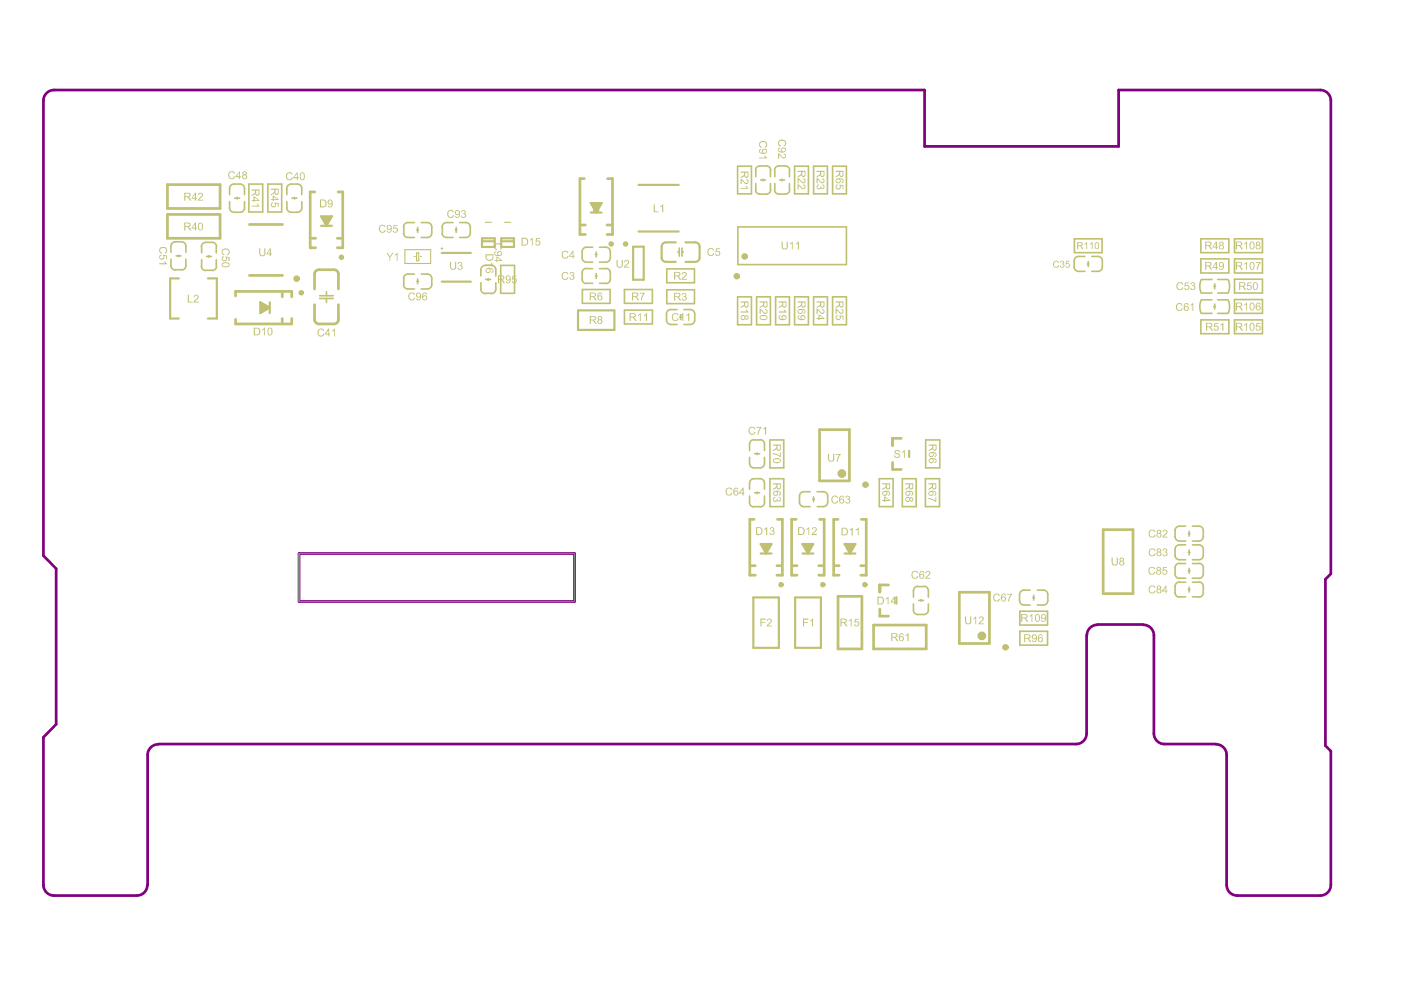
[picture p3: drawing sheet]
<svg xmlns="http://www.w3.org/2000/svg" width="297mm" height="210mm" viewBox="0 0 297 210" stroke-linecap="round" stroke-linejoin="round" font-family="sans-serif">
<path d="M63.3 117.1h58.2v10.2h-58.2z" fill="none" stroke="#808080" stroke-width=".21"/>
<path d="M63.3 117.1h58.2v10.2h-58.2zM229.9 134.4v20.8a2.24 2.24 0 0 1-2.3 2.2h-194.1M232.2 132.2a2.24 2.24 0 0 0-2.3 2.2M232.2 132.1h9.7M241.9 132.2a2.24 2.24 0 0 1 2.2 2.2v20.8a2.24 2.24 0 0 0 2.3 2.2h10.9M33.5 157.5a2.24 2.24 0 0 0-2.3 2.2v27.6M257.3 157.5a2.24 2.24 0 0 1 2.2 2.2v27.6a2.24 2.24 0 0 0 2.3 2.2h17.5a2.24 2.24 0 0 0 2.3-2.2v-28.4l-1.2-1.1v-35.2l1.2-1.2v-100.1a2.24 2.24 0 0 0-2.3-2.3h-42.6v12h-41.1v-12h-184.2a2.24 2.24 0 0 0-2.2 2.3v96.3l2.7 2.7v33l-2.7 2.7v31.3a2.24 2.24 0 0 0 2.2 2.2h17.5a2.24 2.24 0 0 0 2.3-2.2" fill="none" stroke="#800080" stroke-width=".57"/>
<g fill="none" stroke="#c0c073" stroke-width=".34">
<path d="M48.6 39.9v1.3M49.5 39h1.3M51.7 39.9v1.3M52.6 39h3v5.9h-3zM56.7 39h2.9v5.9h-2.9zM60.7 39.9v1.3M61.6 39h1.3M63.8 39.9v1.3M156.1 35.2h2.9v5.8h-2.9zM159.9 36v1.4M159.9 38.8v1.4M160.8 35.1h1.3"/>
<path d="M160.9 38.1h1.1M161.4 37.9v.4M163 36v1.4M163 38.8v1.4M163.9 36v1.4M163.9 38.8v1.4M164.8 35.1h1.4M165 38.1h1M165.5 37.9v.4M167 36v1.4M167 38.8v1.4M168.1 35.2h2.9v5.8h-2.9z"/>
<path d="M172.1 35.2h3v5.8h-3zM176.1 35.2h3v5.8h-3zM36.2 52.1v1.3M36.2 54.8v1.4M37.1 57.1h1.3M37.1 51.2h1.3M37.3 54.1h1M37.8 54v.3M39.3 52.1v1.3M39.3 54.8v1.4M42.7 52.2v1.3M42.7 55v1.3"/>
<path d="M43.5 57.2h1.4M43.5 51.3h1.4M43.7 54.3h1M44.2 54.1v.3M45.8 52.2v1.3M45.8 55v1.3M48.6 42.7v1.3M49.5 44.9h1.3M49.7 41.9h1M50.2 41.8v.3M51.7 42.7v1.3M60.7 42.7v1.3"/>
<path d="M61.6 44.9h1.3M61.8 41.9h1M62.3 41.8v.3M63.8 42.7v1.3M85.4 48v1.3M85.4 58.9v1.3M86.3 50.2h1.4M86.3 58h1.4M86.3 47.1h1.4M88.2 48.6h.3M88.2 59.5h.3M88.4 48.1v1.1"/>
<path d="M88.4 59v1.1M89.1 50.2h1.3M89.1 58h1.3M89.1 47.1h1.3M91.3 48v1.3M91.3 58.9v1.3M93.6 48v1.3M94.4 50.2h1.4M94.4 47.1h1.4M96.3 48.6h.4M96.5 48.1v1.1M97.3 50.2h1.3"/>
<path d="M97.3 47.1h1.3M99.5 48v1.3M101.7 57.1v1.3M101.7 59.8v1.4M102.7 56.2h1.3M102.8 59.1h1M103.3 59v.3M104.9 57.1v1.3M104.9 59.8v1.4M105.9 56.2h3v5.9h-3zM123.2 53.2v1.3M123.2 57.7v1.4"/>
<path d="M124.1 59.9h1.3M124.1 56.8h1.3M124.1 55.5h1.3M124.1 52.3h1.3M126 58.4h.3M126 53.9h.3M126.1 53.3v1.1M126.1 57.9v1M126.8 59.9h1.4M126.8 56.8h1.4M126.8 55.5h1.4M126.8 52.3h1.4"/>
<path d="M129.1 53.2v1.3M129.1 57.7v1.4M141.1 56.9h5.8v2.9h-5.8zM143.4 53.3h.3M143.7 52.5v1.7M144.3 53.3h.3M144.3 52.5v1.7M156.1 48h23v8h-23zM160.8 41.1h1.3M164.8 41.1h1.4M227.2 55.2v1.3M227.3 50.5h5.9v3h-5.9z"/>
<path d="M228.2 57.4h1.3M228.2 54.3h1.3M230.1 55.9h.3M230.2 55.4v1M231 57.4h1.3M231 54.3h1.3M233.2 55.2v1.3M254.1 50.5h5.9v3h-5.9zM254.1 54.8h5.9v3h-5.9zM254.2 59.1h2.2M257.6 59.1h2.2M261.2 59.1h5.9v2.9h-5.9z"/>
<path d="M261.2 50.5h5.9v3h-5.9zM261.2 54.8h5.9v3h-5.9zM67.6 63.2h2.9M67.6 62.6h2.9M69.1 61.7v.9M69.1 63.2v.8M86.3 61.1h1.4M89.1 61.1h1.3M102.7 62.1h1.3M123.2 61.3h5.9v2.9h-5.9zM132.1 61.3h5.9v2.9h-5.9zM132.1 65.6h5.9v2.9h-5.9z"/>
<path d="M141 66.4v1.3M141.1 61.3h5.8v2.9h-5.8zM141.9 68.7h1.3M141.9 65.5h1.3M143.8 67.1h.4M144 66.6v1M144.7 68.7h1.4M144.7 65.5h1.4M147 66.4v1.3M156.1 62.8h2.9v5.9h-2.9zM160.1 62.8h2.9v5.9h-2.9zM164.1 62.8h2.9v5.9h-2.9z"/>
<path d="M168.1 62.8h2.9v5.9h-2.9zM172.1 62.8h3v5.9h-3zM176.1 62.8h3v5.9h-3zM254.1 67.7h5.9v2.9h-5.9zM254.2 66.3h2.2M254.2 62h2.2M254.2 63.4h2.2M256.8 64.9h.4M256.8 60.6h.4M257 60.1v1M257 64.4v1M257.6 66.3h2.2"/>
<path d="M257.6 62h2.2M257.6 63.4h2.2M261.2 63.4h5.9v2.9h-5.9zM261.2 67.7h5.9v2.9h-5.9zM158.6 94v1.3M158.6 96.8v1.3M159.5 99h1.3M159.5 93.1h1.3M159.7 96h1M160.2 95.8v.4M161.7 94v1.3M161.7 96.8v1.3"/>
<path d="M162.9 93.1h2.9v5.9h-2.9zM195.8 93.1h3v5.9h-3zM158.6 102.2v1.3M158.6 105v1.3M159.5 107.2h1.3M159.5 101.3h1.3M159.7 104.3h1M160.2 104.1v.3M161.7 102.2v1.3M161.7 105v1.3M162.9 101.3h2.9v5.9h-2.9zM169.1 105v1.3"/>
<path d="M170.1 107.2h1.3M170.1 104h1.3M172 105.7h.3M172.1 105.1v1.1M172.9 107.2h1.3M172.9 104h1.3M175.1 105v1.3M186 101.3h3v5.9h-3zM190.9 101.3h2.9v5.9h-2.9zM195.8 101.3h3v5.9h-3zM248.6 112.2v1.4M248.6 116.2v1.3"/>
<path d="M249.5 119.2h1.3M249.5 118.4h1.3M249.5 115.3h1.3M249.5 114.5h1.3M249.5 111.3h1.3M251.4 116.9h.4M251.4 112.9h.4M251.6 112.4v1.1M251.6 116.4v1M252.3 119.2h1.4M252.3 118.4h1.4M252.3 115.3h1.4"/>
<path d="M252.3 114.5h1.4M252.3 111.3h1.4M254.6 112.2v1.4M254.6 116.2v1.3M193.3 125v1.4M193.3 127.8v1.3M194.2 130h1.3M194.2 124.1h1.3M194.3 127h1.1M194.9 126.9v.3M196.4 125v1.4M196.4 127.8v1.3"/>
<path d="M215.7 125.8v1.3M215.8 129.3h5.8v3h-5.8zM215.8 133.6h5.8v2.9h-5.8zM216.6 128h1.3M216.6 124.9h1.3M218.5 126.5h.4M218.7 126v1M219.4 128h1.4M219.4 124.9h1.4M221.7 125.8v1.3M248.6 120.1v1.4M248.6 124.1v1.3"/>
<path d="M249.5 126.3h1.3M249.5 122.3h1.3M249.5 123.2h1.3M251.4 120.8h.4M251.4 124.7h.4M251.6 120.3v1M251.6 124.2v1.1M252.3 126.3h1.4M252.3 122.3h1.4M252.3 123.2h1.4M254.6 120.1v1.4M254.6 124.1v1.3"/>
</g>
<g fill="none" stroke="#c0c073" stroke-width=".46">
<path d="M135.1 39.1h8.5M37.8 58.9h-1.8v8.5h1.8M44 58.9h1.9v8.5h-1.9M67.9 45.8h2.3l-1.1 2zM67.9 47.8h2.3M93.5 59.6h6.1M93.5 53.5h6.1M102 50.4h2.7v1.9h-2.7zM102 51.1h2.7M106 50.4h2.7v1.9h-2.7zM106 51.1h2.7M125 45h2.3"/>
<path d="M125 43h2.3l-1.2 2zM133.9 52.2h2.3v7h-2.3zM135.1 49h8.5M140 52.2v2.3M140.9 55.4h2.1M140.9 51.3h2.1M145 55.4h2.1M145 51.3h2.1M148 52.2v2.3M55.1 64l2 1.1-2 1.1zM57.1 64v2.2M122.3 65.7h7.7v4.1h-7.7z"/>
<path d="M192.3 95.4v1.3M160.9 117.1h2.3M160.9 115.1h2.3l-1.1 2zM169.8 117.1h2.3M169.8 115.1h2.3l-1.2 2zM178.7 117.1h2.3M178.7 115.1h2.3l-1.2 2zM159.4 126.4h5.4v10.7h-5.4zM168.2 126.4h5.5v10.7h-5.5zM189.6 126.4v1.3"/>
</g>
<g fill="none" stroke="#c0c073" stroke-width=".57">
<path d="M35.4 39.1h11.2v5h-11.2zM123.6 37.8h-.9v11.8h1.1M128.6 37.8h1v11.8h-1.2M35.4 45.4h11.2v5h-11.2zM52.8 58.3h7M52.8 47.5h7M66 50.4h.8M66.5 57.9v3.2M66.6 40.6h-1v11.8h1.2M67.5 57.1h3.1M69.8 45.9l-.7 1.5-.7-1.3h.8l-.1 .6M71.4 50.4h.7"/>
<path d="M71.5 40.6h1v11.8h-1.1M71.6 57.9v3.2M123.1 47.6h.7M126.8 43.1l-.7 1.5-.6-1.3h.8l-.2 .6M128.4 47.6h.8M49.8 62.6v-.9h11.9v1.1M55.2 64.4l1.5 .7-1.3 .7v-.8l.6 .1M59.7 62v.8M59.7 67.4v.7M61.7 67.4v1.1h-11.9v-.9M66.5 64.5v3.1M67.5 68.5h3.1"/>
<path d="M71.6 64.5v3.1M173.4 90.9h6.3v10.9h-6.3zM188.8 97.9v1.4h1.9M190.7 92.7h-1.9v1.5M159 119.7h.8M159.6 109.9h-1v11.8h1.2M162.8 115.2l-.7 1.5-.7-1.3h.8l-.1 .6M164.4 119.7h.7M164.5 109.9h1v11.8h-1.1M167.9 119.7h.7M168.5 109.9h-1v11.8h1.1M171.6 115.2l-.7 1.5-.7-1.3h.8l-.1 .6"/>
<path d="M173.2 119.7h.8M173.4 109.9h1v11.8h-1.2M176.8 119.7h.7M177.3 109.9h-.9v11.8h1.1M180.5 115.2l-.7 1.5-.7-1.3h.8l-.1 .6M182.1 119.7h.8M182.2 109.9h1.1v11.8h-1.2M233.4 112.1h6.3v13.5h-6.3zM177.3 126.2h5v11.1h-5zM184.8 132.3h11.2v5h-11.2zM186.1 128.9v1.5h1.9M188 123.8h-1.9v1.5"/>
<path d="M203 125.3h6.3v10.9h-6.3z"/>
</g>
<path d="M85.7 52.8h5.4v3h-5.4zM87.6 54.3h.2M88.1 53.5h.5v1.7h-.5zM88.9 54.3h.3M102.7 47h1.3M106.7 47h1.4" fill="none" stroke="#c0c073" stroke-width=".23"/>
<g fill="#c0c073">
<path d="M235.2 118h.2v1a.44 .44 0 0 0 .4 .5 .44 .44 0 0 0 .5-.5v-1h.2v1a.66 .66 0 0 1-.7 .6 .66 .66 0 0 1-.6-.6z"/>
<path d="M189.2 95.4l.4-.2a.71 .71 0 0 1 .8 .5h-.2a.36 .36 0 0 0-.4-.3 .36 .36 0 0 0-.3 .4l.4 .2a.51 .51 0 0 1 .5 .6 .51 .51 0 0 1-.8 .3l-.4-.3-.1-.2 .3-.1a.47 .47 0 0 0 .4 .4 .47 .47 0 0 0 .5-.3l-.5-.3a.53 .53 0 0 1-.6-.7z"/>
<path d="M190.8 95.6l.6-.4v1.7h-.2v-1.3l-.4 .2z"/>
<path d="M160.9 130.9h1.1v.2h-.9v.5h.8v.2h-.8v.7h-.2z"/>
<path d="M162.4 131a.53 .53 0 0 1 .8 .2 .53 .53 0 0 1-.3 .7l-.4 .5h.8v.1h-1.1l.4-.6a.44 .44 0 0 0 .4-.3 .44 .44 0 0 0-.2-.5h-.3l-.1 .3-.1-.1z"/>
<path d="M144.3 62.1h.1a.45 .45 0 0 1 .7 0 .45 .45 0 0 1-.1 .7h.1a.52 .52 0 0 1-.1 .8 .52 .52 0 0 1-.8-.4h.3a.33 .33 0 0 0 .4 .2 .33 .33 0 0 0 .2-.4 .33 .33 0 0 0-.5-.2v-.2a.28 .28 0 0 0 .4-.2 .28 .28 0 0 0-.3-.3 .28 .28 0 0 0-.2 .3h-.3z"/>
<path d="M144.3 57.7l.4-.2a.53 .53 0 0 1 .6 .4 .53 .53 0 0 1-.4 .7l-.4 .4h.8v.2h-1.1l.1-.3 .4-.4a.54 .54 0 0 0 .3-.7 .31 .31 0 0 0-.4-.1 .31 .31 0 0 0-.1 .3h-.3z"/>
<path d="M138.3 43.3h.2v1.4h.8v.2h-1z"/>
<path d="M139.7 43.7l.6-.4v1.6h-.2v-1.2l-.4 .2z"/>
<path d="M135 66.7l.6-.5v1.7h-.2v-1.2l-.4 .2z"/>
<path d="M136.2 66.7l.7-.5v1.7h-.3v-1.2l-.4 .2z"/>
<path d="M135.3 61.9h1.1l-.5 1-.1 .7h-.2v-.4l.5-1.1h-.8z"/>
<path d="M125.5 43.3h.2v1.6h-.2z"/>
<path d="M126.1 43.7l.7-.4v1.6h-.3v-1.2l-.4 .2z"/>
<path d="M33.8 52.5l.2-.2h.5a.72 .72 0 0 1 .9 .5 .72 .72 0 0 1-.5 .8v-.1a.59 .59 0 0 0 .1-.9 .59 .59 0 0 0-.8-.1 .48 .48 0 0 0-.3 .5 .48 .48 0 0 0 .4 .5l-.1 .2a.77 .77 0 0 1-.4-1.2z"/>
<path d="M33.8 54l.4-.1v.2a.36 .36 0 0 0-.3 .4 .36 .36 0 0 0 .4 .3 .36 .36 0 0 0 .3-.4l-.1-.5 .8 .2v.8h-.2v-.7l-.4-.1a.56 .56 0 0 1-.2 .8 .56 .56 0 0 1-.8-.2 .56 .56 0 0 1 .1-.7z"/>
<path d="M33.7 55.7h1.3l-.3-.3 .3-.1 .4 .6h-1.7z"/>
<path d="M191.6 134.4l.6-.4v1.6h-.2v-1.2l-.4 .2z"/>
<path d="M175.2 96h.2v1a.44 .44 0 0 0 .4 .5 .44 .44 0 0 0 .5-.5v-1h.2v1a.66 .66 0 0 1-.7 .7 .66 .66 0 0 1-.6-.7z"/>
<path d="M176.8 96.1h1.1l-.5 .9-.2 .7h-.2l.1-.4 .5-1.1h-.8z"/>
<path d="M176.8 65.3l.3 .1 .3 .4a.46 .46 0 0 0 .4 .4 .46 .46 0 0 0 .5-.2l-.3-.6a.54 .54 0 0 1 .5 .5 .54 .54 0 0 1-.5 .6 .54 .54 0 0 1-.6-.5l-.4-.4v.8h-.2z"/>
<path d="M176.8 66.9l.3-.2 .1 .2a.35 .35 0 0 0-.1 .5 .35 .35 0 0 0 .4 .1 .35 .35 0 0 0 .2-.4l-.1-.4 .8 .1v.9h-.1v-.7l-.5-.1a.56 .56 0 0 1-.5 .8 .56 .56 0 0 1-.5-.8z"/>
<path d="M176.8 39.2l.3-.2 .1 .2a.35 .35 0 0 0-.1 .5 .35 .35 0 0 0 .4 .2 .35 .35 0 0 0 .2-.5l-.1-.3 .8 .1v.8h-.1v-.6l-.5-.1a.56 .56 0 0 1-.5 .8 .56 .56 0 0 1-.5-.9z"/>
<path d="M165.4 51.1h.2v1a.44 .44 0 0 0 .4 .5 .44 .44 0 0 0 .4-.5v-1h.3v1a.66 .66 0 0 1-.7 .7 .66 .66 0 0 1-.6-.7z"/>
<path d="M167.1 51.5l.6-.4v1.7h-.2v-1.3l-.4 .2z"/>
<path d="M168.4 51.5l.6-.4v1.7h-.2v-1.3l-.4 .2z"/>
<path d="M156.7 65.9h1.3l-.2-.3 .1-.1 .4 .6h-1.6z"/>
<path d="M156.7 37.9h.3l.3 .4a.46 .46 0 0 0 .4 .4 .46 .46 0 0 0 .5-.2l-.3-.6a.54 .54 0 0 1 .5 .6 .54 .54 0 0 1-.5 .5 .54 .54 0 0 1-.6-.5l-.4-.4v.9h-.2z"/>
<path d="M156.7 39.8h1.3l-.2-.4h.2l.3 .5h-1.6z"/>
<path d="M57.4 43l.2-.2 .2 .2a.35 .35 0 0 0-.2 .5 .35 .35 0 0 0 .4 .2 .35 .35 0 0 0 .2-.5l-.1-.4 .9 .2v.8h-.2v-.7h-.5a.56 .56 0 0 1-.5 .8 .56 .56 0 0 1-.4-.9z"/>
<path d="M102.7 56h1.3l-.2-.3 .2-.1 .4 .6h-1.7z"/>
<path d="M47 52.8l.7-.3 .4 .2a.68 .68 0 0 1 .5 .6 .68 .68 0 0 1-.5 .7v-.2a.58 .58 0 0 0 .2-.8 .58 .58 0 0 0-.8-.2 .5 .5 0 0 0-.4 .5 .5 .5 0 0 0 .4 .5l-.1 .2-.5-.4z"/>
<path d="M47 54.4l.3-.2 .1 .2a.34 .34 0 0 0-.2 .5 .34 .34 0 0 0 .5 .1 .34 .34 0 0 0 0-.5v-.2l.9 .1v.8h-.3v-.7h-.4a.55 .55 0 0 1-.5 .8 .55 .55 0 0 1-.4-.9z"/>
<path d="M243.1 112.4h.1a.72 .72 0 0 1 1.2 .1h-.2a.54 .54 0 0 0-.8-.2 .54 .54 0 0 0-.1 .8v.1a.5 .5 0 0 0 .5 .4 .5 .5 0 0 0 .4-.4h.3l-.1 .1a.79 .79 0 0 1-1.1 .3 .79 .79 0 0 1-.2-1.1z"/>
<path d="M246 112.3a.55 .55 0 0 1 .9 0 .55 .55 0 0 1-.4 .9l-.3 .4h.8v.1h-1.1l.1-.3 .7-.5 .1-.4a.32 .32 0 0 0-.4-.3 .32 .32 0 0 0-.3 .4l-.1-.1z"/>
<path d="M210.2 126l.1-.1a.72 .72 0 0 1 1.2 .2h-.2a.54 .54 0 0 0-.8-.2 .54 .54 0 0 0-.1 .7v.1a.5 .5 0 0 0 .5 .4 .5 .5 0 0 0 .4-.4l.3 .1-.1 .1a.79 .79 0 0 1-1.1 .2 .79 .79 0 0 1-.2-1.1z"/>
<path d="M213.1 125.7h1l-.6 1.6h-.2l.1-.5 .5-1h-.8z"/>
<path d="M179.6 131.3l.6-.4v1.6h-.2v-1.2l-.4 .2z"/>
<path d="M180.9 130.9h.8v.2h-.6l-.1 .5a.53 .53 0 0 1 .8 .3 .53 .53 0 0 1-.7 .6l-.4-.2v-.2h.2a.35 .35 0 0 0 .5 .2 .35 .35 0 0 0 .2-.4 .35 .35 0 0 0-.5-.2h-.4z"/>
<path d="M169.9 130.9h1.1v.2h-.9v.5h.8v.2h-.8v.7h-.2z"/>
<path d="M171.4 131.3l.6-.4v1.6h-.2v-1.2l-.4 .2z"/>
<path d="M179.8 112.1l.6-.4v1.6h-.2v-1.3l-.4 .2z"/>
<path d="M181 112.1l.7-.4v1.6h-.2v-1.3l-.4 .2z"/>
<path d="M153.6 103.5a.77 .77 0 0 1 1.4 .1l-.3 .1a.54 .54 0 0 0-.7-.3 .54 .54 0 0 0-.2 .8 .49 .49 0 0 0 .4 .5 .49 .49 0 0 0 .5-.4l.2 .1a.76 .76 0 0 1-1.1 .3 .76 .76 0 0 1-.2-1.1z"/>
<path d="M158.5 90.6l.3-.3h.5l.4 .3 .1 .2h-.2a.58 .58 0 0 0-.9-.1 .58 .58 0 0 0 0 .8v.1a.53 .53 0 0 0 .5 .2 .53 .53 0 0 0 .4-.4l.2 .1-.2 .4h-.8l-.5-.6z"/>
<path d="M160 90.3h1.1l-.5 .8-.1 .8h-.3l.1-.4 .5-1h-.8z"/>
<path d="M161.4 90.7l.7-.4v1.6h-.2v-1.2l-.4 .2z"/>
<path d="M149.7 52.8h.1a.72 .72 0 0 1 1.3 .1h-.3a.54 .54 0 0 0-.7-.1 .54 .54 0 0 0-.2 .7v.1a.5 .5 0 0 0 .5 .4 .5 .5 0 0 0 .5-.4h.2v.1a.79 .79 0 0 1-1.2 .3 .79 .79 0 0 1-.2-1.1z"/>
<path d="M151.5 52.5h.8v.2h-.7v.4a.54 .54 0 0 1 .7 .4 .54 .54 0 0 1-.4 .6 .54 .54 0 0 1-.6-.4h.2a.34 .34 0 0 0 .5 .3 .34 .34 0 0 0 .1-.5 .35 .35 0 0 0-.2-.3 .35 .35 0 0 0-.4 .2l-.2-.1z"/>
<path d="M142.2 66.6l.1-.1a.72 .72 0 0 1 1.2 .2h-.2a.54 .54 0 0 0-.8-.2 .54 .54 0 0 0-.1 .8 .5 .5 0 0 0 .5 .4 .5 .5 0 0 0 .5-.4l.2 .1-.1 .1a.79 .79 0 0 1-1.1 .3 .79 .79 0 0 1-.2-1.1z"/>
<path d="M143.9 66.7l.7-.5v1.7h-.3v-1.2l-.4 .2z"/>
<path d="M145.2 66.7l.6-.5v1.7h-.2v-1.2l-.4 .2z"/>
<path d="M118.9 57.9l.1-.1a.72 .72 0 0 1 1.2 .2h-.2a.54 .54 0 0 0-.8-.2 .54 .54 0 0 0-.1 .8 .5 .5 0 0 0 .5 .4 .5 .5 0 0 0 .5-.4l.2 .1-.1 .1a.79 .79 0 0 1-1.1 .3 .79 .79 0 0 1-.2-1.2z"/>
<path d="M120.6 57.7a.45 .45 0 0 1 .7-.1 .45 .45 0 0 1 0 .7 .51 .51 0 0 1-.1 .9 .51 .51 0 0 1-.7-.5l.2 .1a.33 .33 0 0 0 .4 .2 .33 .33 0 0 0 .2-.4 .33 .33 0 0 0-.4-.2v-.2a.29 .29 0 0 0 .4-.2 .29 .29 0 0 0-.3-.4 .29 .29 0 0 0-.3 .4h-.2z"/>
<path d="M118.9 53.4l.1-.1a.72 .72 0 0 1 1.2 .2h-.2a.54 .54 0 0 0-.8-.2 .54 .54 0 0 0-.1 .8 .5 .5 0 0 0 .5 .5 .5 .5 0 0 0 .5-.5l.2 .1-.1 .1a.79 .79 0 0 1-1.1 .3 .79 .79 0 0 1-.2-1.1z"/>
<path d="M108.5 58.3h.8v.2h-.7l-.1 .5a.53 .53 0 0 1 .8 .3 .53 .53 0 0 1-.6 .6l-.4-.2-.1-.2h.3a.35 .35 0 0 0 .4 .2 .35 .35 0 0 0 .2-.5 .35 .35 0 0 0-.5-.1h-.3z"/>
<path d="M94.7 44.7l.3-.2 .5-.1 .3 .1 .3 .4h-.3a.56 .56 0 0 0-.8-.2 .56 .56 0 0 0-.2 .8 .49 .49 0 0 0 .6 .4 .49 .49 0 0 0 .4-.4h.3l-.3 .5-.3 .1-.6-.1-.3-.5z"/>
<path d="M97.7 44.6a.43 .43 0 0 1 .7-.1 .43 .43 0 0 1-.1 .7 .49 .49 0 0 1 .3 .6 .49 .49 0 0 1-.7 .3l-.4-.3 .2-.2a.32 .32 0 0 0 .4 .4 .32 .32 0 0 0 .3-.4 .32 .32 0 0 0-.5-.3v-.2a.28 .28 0 0 0 .4-.2 .28 .28 0 0 0-.2-.3 .28 .28 0 0 0-.3 .3h-.3z"/>
<path d="M86.6 62.1l.5-.2a.52 .52 0 0 1 .7 .4l-.2 .1a.54 .54 0 0 0-.8-.3 .54 .54 0 0 0-.2 .8 .52 .52 0 0 0 .4 .5 .52 .52 0 0 0 .6-.4h.2a.78 .78 0 0 1-1 .5 .78 .78 0 0 1-.4-1z"/>
<path d="M81.8 53.5h.2l.5 .8 .5-.8h.3l-.7 .9v.8h-.2v-.8z"/>
<path d="M83.5 53.9l.6-.4v1.7h-.2v-1.3l-.3 .2z"/>
<path d="M80.3 47.8l.4-.2h.4l.4 .2 .1 .2-.2 .1a.54 .54 0 0 0-.8-.3 .54 .54 0 0 0-.2 .7 .52 .52 0 0 0 .4 .5 .52 .52 0 0 0 .6-.4l.2 .1a.76 .76 0 0 1-1.1 .5 .76 .76 0 0 1-.3-1.1z"/>
<path d="M83.3 47.6h.8v.2h-.7v.4a.55 .55 0 0 1 .7 .3 .55 .55 0 0 1-.2 .7 .55 .55 0 0 1-.8-.3v-.1h.2a.37 .37 0 0 0 .6 .1 .37 .37 0 0 0-.2-.6l-.6 .2z"/>
<path d="M39.7 62.3h.3v1.5h.8v.2h-1.1z"/>
<path d="M41.1 62.6a.55 .55 0 0 1 .9 0 .55 .55 0 0 1-.4 .8l-.4 .4h.8v.2h-1.1l.2-.3 .6-.5 .1-.4a.32 .32 0 0 0-.3-.3 .32 .32 0 0 0-.3 .4l-.2-.1z"/>
<path d="M263.9 59.8h.9v.1h-.7l-.1 .5 .3-.1a.56 .56 0 0 1 .6 .5 .56 .56 0 0 1-.5 .6 .56 .56 0 0 1-.6-.5l.2 .1a.36 .36 0 0 0 .5 .1 .36 .36 0 0 0 .1-.5 .36 .36 0 0 0-.5-.1l-.3 .1z"/>
<path d="M263.2 68.7l.6-.4v1.7h-.2v-1.3l-.4 .2z"/>
<path d="M265.8 68.4h.9v.1h-.7l-.1 .5 .2-.1a.55 .55 0 0 1 .6 .4 .55 .55 0 0 1-.4 .7 .55 .55 0 0 1-.6-.5h.2a.36 .36 0 0 0 .4 .3 .36 .36 0 0 0 .3-.5 .36 .36 0 0 0-.4-.2l-.5 .1z"/>
<path d="M263.2 64.4l.6-.4v1.7h-.2v-1.3l-.4 .2z"/>
<path d="M263.2 55.8l.6-.4v1.7h-.2v-1.3l-.4 .2z"/>
<path d="M265.7 55.5h1l-.5 .9-.1 .7h-.2v-.5l.6-1h-.8z"/>
<path d="M263.2 51.5l.6-.4v1.7h-.2v-1.3l-.4 .2z"/>
<path d="M243 120.3l.1-.1a.72 .72 0 0 1 1.3 .2h-.3a.54 .54 0 0 0-.7-.2 .54 .54 0 0 0-.2 .8 .5 .5 0 0 0 .5 .4 .5 .5 0 0 0 .5-.4l.2 .1v.1a.79 .79 0 0 1-1.2 .3 .79 .79 0 0 1-.2-1.2z"/>
<path d="M246.1 120h.8v.2h-.6l-.1 .4a.56 .56 0 0 1 .7 .2 .56 .56 0 0 1-.1 .8 .56 .56 0 0 1-.8-.1l-.1-.4h.2a.35 .35 0 0 0 .5 .3 .35 .35 0 0 0 .1-.6 .35 .35 0 0 0-.6 0h-.2z"/>
<path d="M243.1 124.2h.1a.72 .72 0 0 1 1.2 .1h-.2a.54 .54 0 0 0-.8-.1 .54 .54 0 0 0-.1 .7v.1a.5 .5 0 0 0 .5 .4 .5 .5 0 0 0 .4-.4h.3l-.1 .2a.79 .79 0 0 1-1.1 .2 .79 .79 0 0 1-.2-1.1z"/>
<path d="M243.1 116.4l.1-.1a.72 .72 0 0 1 1.2 .2h-.2a.54 .54 0 0 0-.8-.2 .54 .54 0 0 0-.1 .8 .5 .5 0 0 0 .5 .4 .5 .5 0 0 0 .4-.4l.3 .1-.1 .1a.79 .79 0 0 1-1.1 .3 .79 .79 0 0 1-.2-1.2z"/>
<path d="M246.1 116.1l.3-.1a.44 .44 0 0 1 .5 .3 .44 .44 0 0 1-.2 .5 .49 .49 0 0 1 0 .9 .49 .49 0 0 1-.7-.5h.1a.34 .34 0 0 0 .4 .4 .34 .34 0 0 0 .3-.5 .34 .34 0 0 0-.4-.2v-.2a.29 .29 0 0 0 .3-.2 .29 .29 0 0 0-.3-.4 .29 .29 0 0 0-.3 .4h-.1z"/>
<path d="M256.9 68.4h.9v.1h-.7l-.1 .5 .3-.1a.56 .56 0 0 1 .6 .5 .56 .56 0 0 1-.5 .6 .56 .56 0 0 1-.6-.5l.2 .1a.36 .36 0 0 0 .5 .1 .36 .36 0 0 0 .1-.5 .36 .36 0 0 0-.5-.1l-.3 .1z"/>
<path d="M258.2 68.7l.6-.4v1.7h-.2v-1.3l-.4 .2z"/>
<path d="M249 60l.4-.3h.5l.4 .4-.2 .1a.57 .57 0 0 0-.8-.2 .57 .57 0 0 0-.2 .8 .53 .53 0 0 0 .5 .4 .53 .53 0 0 0 .6-.4l.1 .1a.78 .78 0 0 1-1.1 .4 .78 .78 0 0 1-.3-1.1z"/>
<path d="M250.7 59.8h.8v.1h-.6l-.1 .5a.53 .53 0 0 1 .8 .3 .53 .53 0 0 1-.4 .7 .53 .53 0 0 1-.6-.5h.1a.35 .35 0 0 0 .5 .3 .35 .35 0 0 0 .1-.6 .35 .35 0 0 0-.5 0h-.2z"/>
<path d="M251.9 59.9h.1a.45 .45 0 0 1 .7-.1 .45 .45 0 0 1-.1 .7 .51 .51 0 0 1 0 .9 .51 .51 0 0 1-.8-.5h.3a.33 .33 0 0 0 .4 .3 .33 .33 0 0 0 .2-.5 .33 .33 0 0 0-.5-.1v-.2a.29 .29 0 0 0 .4-.2 .29 .29 0 0 0-.2-.4 .29 .29 0 0 0-.3 .4h-.3z"/>
<path d="M248.9 64.4l.2-.2a.72 .72 0 0 1 1.1 .4h-.2a.59 .59 0 0 0-.9-.1 .59 .59 0 0 0 0 .9 .49 .49 0 0 0 .5 .2 .49 .49 0 0 0 .4-.4l.2 .1a.79 .79 0 0 1-1.1 .4 .79 .79 0 0 1-.3-1.2z"/>
<path d="M251.9 64.5l.6-.4v1.7h-.2v-1.3l-.3 .2z"/>
<path d="M222.9 55.4l.3-.2a.56 .56 0 0 1 .8 .4h-.1a.5 .5 0 0 0-.8-.2 .5 .5 0 0 0 0 .8 .41 .41 0 0 0 .4 .3 .41 .41 0 0 0 .4-.4l.2 .1a.71 .71 0 0 1-1 .4 .71 .71 0 0 1-.2-1.1z"/>
<path d="M224.3 55.4h.1a.39 .39 0 0 1 .6-.1 .39 .39 0 0 1 0 .6h.1a.47 .47 0 0 1-.2 .7 .47 .47 0 0 1-.6-.3l.1-.1a.29 .29 0 0 0 .4 .3 .29 .29 0 0 0 .2-.4 .29 .29 0 0 0-.4-.2l.1-.1a.25 .25 0 0 0 .2-.3 .25 .25 0 0 0-.3-.2 .25 .25 0 0 0-.2 .3l-.1-.1z"/>
<path d="M225.6 55.2h.7v.2h-.6l-.1 .4 .2-.1a.47 .47 0 0 1 .5 .3 .47 .47 0 0 1-.3 .6 .47 .47 0 0 1-.6-.3l.2-.1a.31 .31 0 0 0 .4 .2 .31 .31 0 0 0 .1-.5 .31 .31 0 0 0-.5 0h-.2z"/>
<path d="M229.4 51.6l.6-.4v1.5h-.2v-1.1l-.3 .2z"/>
<path d="M230.6 51.6l.6-.4v1.5h-.2v-1.1l-.4 .2z"/>
<path d="M217.8 130.3l.6-.4v1.7h-.2v-1.3l-.4 .2z"/>
<path d="M192.9 121.1h.1a.72 .72 0 0 1 1.2 .2h-.2a.54 .54 0 0 0-.8-.2 .54 .54 0 0 0-.1 .7v.1a.5 .5 0 0 0 .5 .4 .5 .5 0 0 0 .5-.4h.2l-.1 .2a.79 .79 0 0 1-1.1 .2 .79 .79 0 0 1-.2-1.1z"/>
<path d="M195.8 121a.55 .55 0 0 1 1 .1 .55 .55 0 0 1-.4 .8l-.4 .4h.8v.2h-1.1l.1-.4 .7-.5 .1-.3a.32 .32 0 0 0-.4-.3 .32 .32 0 0 0-.2 .3h-.2z"/>
<path d="M196.4 105.4l.7 .1 .8 .4v-.8h.2v1.1l-.8-.4-.9-.2z"/>
<path d="M170.6 111.9l.6-.3v1.6h-.2v-1.3l-.3 .2z"/>
<path d="M171.8 111.7l.2-.1a.53 .53 0 0 1 .8 .3 .53 .53 0 0 1-.4 .7l-.4 .4h.8v.2h-1.1l.2-.4 .5-.4a.34 .34 0 0 0 .1-.6 .34 .34 0 0 0-.5 .2h-.3z"/>
<path d="M176 105.2l.1-.1a.69 .69 0 0 1 1.2 .2h-.2a.59 .59 0 0 0-.9 0 .59 .59 0 0 0 0 .8l.1 .1a.48 .48 0 0 0 .5 .1 .48 .48 0 0 0 .3-.4l.3 .1-.1 .1a.78 .78 0 0 1-1.1 .3 .78 .78 0 0 1-.2-1.1z"/>
<path d="M178.9 105.1l.1-.1a.45 .45 0 0 1 .6 0 .45 .45 0 0 1 0 .7 .53 .53 0 0 1 0 .9 .53 .53 0 0 1-.8-.5h.2a.34 .34 0 0 0 .4 .3 .34 .34 0 0 0 .3-.5 .34 .34 0 0 0-.5-.1v-.2a.29 .29 0 0 0 .4-.3 .29 .29 0 0 0-.3-.3 .29 .29 0 0 0-.3 .4l-.2-.1z"/>
<path d="M172.8 65.3l.2 .1 .4 .4a.46 .46 0 0 0 .4 .4 .46 .46 0 0 0 .5-.2l-.3-.6a.54 .54 0 0 1 .5 .5 .54 .54 0 0 1-.5 .6 .54 .54 0 0 1-.6-.5l-.4-.4v.8h-.2z"/>
<path d="M168.7 37.7h.3l.4 .4a.46 .46 0 0 0 .3 .4 .46 .46 0 0 0 .5-.2l-.3-.6a.54 .54 0 0 1 .6 .6 .54 .54 0 0 1-.5 .5 .54 .54 0 0 1-.6-.4l-.4-.4v.8h-.3z"/>
<path d="M168.7 39l.7 .4a.49 .49 0 0 0 .3 .4 .49 .49 0 0 0 .5-.2v-.2l-.3-.2 .1-.2a.55 .55 0 0 1 .3 .9 .55 .55 0 0 1-.9-.3l-.4-.4v.9h-.3z"/>
<path d="M172.8 37.7h.2l.4 .4a.46 .46 0 0 0 .4 .4 .46 .46 0 0 0 .5-.2l-.3-.6a.54 .54 0 0 1 .5 .6 .54 .54 0 0 1-.5 .5 .54 .54 0 0 1-.6-.4l-.4-.4v.8h-.2z"/>
<path d="M172.8 39.2l.3-.2 .2 .2a.35 .35 0 0 0-.4 .3 .35 .35 0 0 0 .4 .4 .35 .35 0 0 0 .3-.5h.1a.29 .29 0 0 0 .2 .4 .29 .29 0 0 0 .4-.3 .29 .29 0 0 0-.3-.3l.1-.2a.47 .47 0 0 1 .3 .7 .47 .47 0 0 1-.7 .1 .51 .51 0 0 1-.8 .2 .51 .51 0 0 1-.1-.8z"/>
<path d="M161.7 112l.6-.4v1.6h-.2v-1.3l-.4 .2z"/>
<path d="M162.9 111.7h.1a.43 .43 0 0 1 .7-.1 .43 .43 0 0 1-.1 .7 .49 .49 0 0 1 .2 .6 .49 .49 0 0 1-.6 .3l-.4-.3 .2-.2a.32 .32 0 0 0 .3 .4 .32 .32 0 0 0 .3-.4 .32 .32 0 0 0-.4-.3v-.2a.28 .28 0 0 0 .4-.2 .28 .28 0 0 0-.2-.3 .28 .28 0 0 0-.3 .3h-.3z"/>
<path d="M163.5 95.9l.9 .2 .6 .4v-.8h.2v1l-.9-.5-.7-.1z"/>
<path d="M163.6 105.4l.3-.3 .1 .2a.35 .35 0 0 0-.4 .4 .35 .35 0 0 0 .5 .3 .35 .35 0 0 0 .2-.5h.2a.29 .29 0 0 0 .2 .4 .29 .29 0 0 0 .4-.2 .29 .29 0 0 0-.4-.3l.1-.3a.47 .47 0 0 1 .4 .7 .47 .47 0 0 1-.8 .1 .51 .51 0 0 1-.7 .2 .51 .51 0 0 1-.1-.7z"/>
<path d="M160.7 65.3l.3 .1 .3 .4a.46 .46 0 0 0 .4 .4 .46 .46 0 0 0 .5-.2l-.3-.6a.54 .54 0 0 1 .5 .5 .54 .54 0 0 1-.5 .6 .54 .54 0 0 1-.6-.5l-.4-.4v.8h-.2z"/>
<path d="M164.7 65.9h1.3l-.2-.3 .2-.1 .4 .6h-1.7z"/>
<path d="M160.7 30.1l.5-.3 .5 .1a.71 .71 0 0 1 .6 .7 .71 .71 0 0 1-.5 .7v-.3a.47 .47 0 0 0 .3-.4 .47 .47 0 0 0-.4-.5h-.2a.54 .54 0 0 0-.7 .3 .54 .54 0 0 0 .4 .7v.2a.77 .77 0 0 1-.5-1.2z"/>
<path d="M160.6 33.3h1.3l-.2-.3 .2-.1 .4 .6h-1.7z"/>
<path d="M164.7 29.8l.5-.3 .6 .1a.71 .71 0 0 1 .5 .7 .71 .71 0 0 1-.5 .7v-.3a.45 .45 0 0 0 .2-.6l-.1-.3h-.4a.54 .54 0 0 0-.7 .3 .54 .54 0 0 0 .4 .7v.2l-.2-.1a.69 .69 0 0 1-.3-1.1z"/>
<path d="M164.6 32.5h.2l.4 .4a.49 .49 0 0 0 .4 .4 .49 .49 0 0 0 .5-.2v-.3l-.3-.1v-.2a.54 .54 0 0 1 .5 .5 .54 .54 0 0 1-.5 .5 .54 .54 0 0 1-.6-.4l-.4-.4v.9h-.2z"/>
<path d="M95.2 55.4h.2v1a.44 .44 0 0 0 .5 .5 .44 .44 0 0 0 .4-.5v-1h.2v1a.66 .66 0 0 1-.6 .7 .66 .66 0 0 1-.7-.7z"/>
<path d="M96.9 55.6h.1a.45 .45 0 0 1 .7-.1 .45 .45 0 0 1-.1 .7h.1a.52 .52 0 0 1-.2 .9 .52 .52 0 0 1-.7-.5l.2 .1a.33 .33 0 0 0 .5 .2 .33 .33 0 0 0 .2-.5 .33 .33 0 0 0-.5-.1v-.2a.28 .28 0 0 0 .4-.2 .28 .28 0 0 0-.3-.3 .28 .28 0 0 0-.3 .3h-.2z"/>
<path d="M67.3 69.8l.4-.2a.66 .66 0 0 1 .9 .4h-.2a.58 .58 0 0 0-.9-.1 .58 .58 0 0 0 0 .8 .48 .48 0 0 0 .5 .3 .48 .48 0 0 0 .4-.4l.2 .1v.1a.8 .8 0 0 1-1.2 .2 .8 .8 0 0 1-.1-1.1z"/>
<path d="M70.2 70l.6-.5v1.7h-.1v-1.3l-.4 .2z"/>
<path d="M60.6 36.7l.6-.3a.56 .56 0 0 1 .7 .5h-.2a.48 .48 0 0 0-.6-.2 .48 .48 0 0 0-.4 .5v.1a.52 .52 0 0 0 .4 .6 .52 .52 0 0 0 .6-.4l.3 .1a.79 .79 0 0 1-1.1 .5 .79 .79 0 0 1-.4-1.1z"/>
<path d="M53.2 43.5h1.3l-.2-.3 .2-.1 .4 .6h-1.7z"/>
<path d="M48.4 36.5l.1-.1a.73 .73 0 0 1 1.2 .3l-.3-.1a.5 .5 0 0 0-.8 .2l-.1 .3a.52 .52 0 0 0 .4 .6 .52 .52 0 0 0 .6-.4h.2a.77 .77 0 0 1-1 .5 .77 .77 0 0 1-.4-1.1z"/>
<path d="M104.7 51.7l.7-.2a.76 .76 0 0 1 .8 .5 .76 .76 0 0 1-.4 .9v-.2a.61 .61 0 0 0 0-1 .61 .61 0 0 0-1 .3 .53 .53 0 0 0 .4 .7l-.1 .2-.5-.4v-.4z"/>
<path d="M204.2 130.4h.2v1a.44 .44 0 0 0 .4 .5 .44 .44 0 0 0 .5-.5v-1h.2v1a.66 .66 0 0 1-.7 .7 .66 .66 0 0 1-.6-.7z"/>
<path d="M205.9 130.8l.6-.4v1.7h-.2v-1.3l-.4 .3z"/>
<path d="M207.2 130.5h.1a.53 .53 0 0 1 .8 .2 .53 .53 0 0 1-.4 .8l-.4 .4h.8v.2h-1.1l.4-.6a.44 .44 0 0 0 .5-.4 .44 .44 0 0 0-.3-.5l-.3 .1v.2h-.2z"/>
<path d="M187.4 126.6l.6-.4v1.7h-.2v-1.3l-.4 .3z"/>
<path d="M54.8 52.5h.3v1a.44 .44 0 0 0 .4 .5 .44 .44 0 0 0 .4-.5v-1h.3v1a.66 .66 0 0 1-.7 .7 .66 .66 0 0 1-.7-.7z"/>
<path d="M130.4 55h.3v.9a.44 .44 0 0 0 .4 .5 .44 .44 0 0 0 .4-.5v-.9h.3v1a.66 .66 0 0 1-.8 .7 .66 .66 0 0 1-.6-.8z"/>
<path d="M132.1 55.2l.2-.1a.54 .54 0 0 1 .8 .2 .54 .54 0 0 1-.4 .7l-.4 .4h.8v.2h-1.1l.5-.6a.46 .46 0 0 0 .4-.4 .46 .46 0 0 0-.3-.5l-.2 .1-.2 .3h-.1z"/>
<path d="M112.1 50.7l.6-.4v1.7h-.2v-1.3l-.4 .2z"/>
<path d="M113.5 50.4h.8v.1h-.7l-.1 .5a.54 .54 0 0 1 .8 .2 .54 .54 0 0 1-.3 .8 .54 .54 0 0 1-.7-.5h.2a.38 .38 0 0 0 .5 .2 .38 .38 0 0 0 .1-.6 .38 .38 0 0 0-.6 .1h-.2z"/>
<path d="M55.5 69.7l.5-.4v1.7h-.1v-1.3l-.4 .2z"/>
<path d="M42 40.9h.1a.53 .53 0 0 1 .8 .2 .53 .53 0 0 1-.4 .7l-.4 .5h.8v.1h-1l.4-.6a.44 .44 0 0 0 .4-.3 .44 .44 0 0 0-.3-.5h-.2l-.1 .3-.2-.1z"/>
<path d="M237 118.1a.47 .47 0 0 1 .7 0 .47 .47 0 0 1-.1 .7 .51 .51 0 0 1-.1 .9 .51 .51 0 0 1-.7-.5v-.3l.3-.1-.3-.3zM237.1 118.4a.27 .27 0 0 0 .5 0 .27 .27 0 0 0-.5 0zM237 119.2a.35 .35 0 0 0 .7 0 .35 .35 0 0 0-.7 0z"/>
<path d="M142.6 61.9h.8a.47 .47 0 0 1 .6 .5 .47 .47 0 0 1-.5 .5l.6 .7h-.3l-.6-.7h-.4v.7h-.2zM142.8 62.1v.6h.5a.31 .31 0 0 0 .5-.2 .31 .31 0 0 0-.4-.4z"/>
<path d="M142.6 57.5h.8a.47 .47 0 0 1 .6 .5 .47 .47 0 0 1-.5 .4l.6 .8h-.3l-.6-.8h-.4v.8h-.2zM142.8 57.7v.6h.5a.31 .31 0 0 0 .5-.3 .31 .31 0 0 0-.4-.3z"/>
<path d="M133.2 66.2h.8a.47 .47 0 0 1 .6 .5 .47 .47 0 0 1-.5 .5l.6 .7h-.3l-.6-.7h-.4v.7h-.2zM133.4 66.4v.6h.5a.31 .31 0 0 0 .4-.2 .31 .31 0 0 0-.4-.4z"/>
<path d="M133.7 61.9h.8a.47 .47 0 0 1 .6 .4 .47 .47 0 0 1-.5 .5l.6 .8h-.3l-.5-.8h-.5v.8h-.2zM133.9 62.1v.5h.5a.31 .31 0 0 0 .5-.2 .31 .31 0 0 0-.4-.3z"/>
<path d="M124.8 66.9h.8a.47 .47 0 0 1 .5 .4 .47 .47 0 0 1-.5 .5l.7 .7h-.3l-.6-.7h-.4v.7h-.2zM125 67.1v.5h.5a.31 .31 0 0 0 .4-.2 .31 .31 0 0 0-.4-.3z"/>
<path d="M126.5 67a.47 .47 0 0 1 .8 0 .47 .47 0 0 1-.1 .7 .51 .51 0 0 1-.1 .9 .51 .51 0 0 1-.7-.5v-.3l.3-.1-.3-.3zM126.7 67.3a.27 .27 0 0 0 .5 0 .27 .27 0 0 0-.5 0zM126.6 68.1a.35 .35 0 0 0 .7 0 .35 .35 0 0 0-.7 0z"/>
<path d="M124.8 61.9h.8a.47 .47 0 0 1 .5 .4 .47 .47 0 0 1-.5 .5l.7 .8h-.3l-.6-.8h-.4v.8h-.2zM125 62.1v.5h.5a.31 .31 0 0 0 .4-.2 .31 .31 0 0 0-.4-.3z"/>
<path d="M126.5 62.1a.5 .5 0 0 1 .5-.2 .5 .5 0 0 1 .4 .4h-.2a.34 .34 0 0 0-.4-.2 .34 .34 0 0 0-.2 .5v.1a.51 .51 0 0 1 .7 0 .51 .51 0 0 1 0 .8 .51 .51 0 0 1-.8-.1l-.1-.4zM126.6 63a.35 .35 0 0 0 .7 0 .35 .35 0 0 0-.7 0z"/>
<path d="M188.5 134h.9a.47 .47 0 0 1 .5 .4 .47 .47 0 0 1-.5 .5l.6 .7h-.2l-.6-.7h-.4v.7h-.3zM188.8 134.2v.5h.4a.31 .31 0 0 0 .5-.2 .31 .31 0 0 0-.4-.3z"/>
<path d="M190.3 134.2a.5 .5 0 0 1 .5-.2 .5 .5 0 0 1 .4 .4h-.2a.34 .34 0 0 0-.4-.2 .34 .34 0 0 0-.2 .5v.1a.51 .51 0 0 1 .7 0 .51 .51 0 0 1 0 .8 .51 .51 0 0 1-.8-.1l-.1-.4zM190.4 135.1a.35 .35 0 0 0 .7 0 .35 .35 0 0 0-.7 0z"/>
<path d="M176.8 63.8h1.6v.7a.44 .44 0 0 1-.3 .6 .44 .44 0 0 1-.5-.5l-.8 .6v-.2l.7-.5v-.5h-.7zM177.8 64v.5a.28 .28 0 0 0 .2 .4 .28 .28 0 0 0 .3-.4v-.5z"/>
<path d="M176.8 36.1h1.6v.8a.44 .44 0 0 1-.3 .6 .44 .44 0 0 1-.5-.5l-.8 .6v-.3l.7-.5v-.4h-.7zM177.8 36.4v.4a.28 .28 0 0 0 .2 .4 .28 .28 0 0 0 .3-.3v-.5z"/>
<path d="M176.8 38l.4-.3h.6a.53 .53 0 0 1 .6 .4 .53 .53 0 0 1-.4 .7v-.3a.37 .37 0 0 0 .2-.5 .37 .37 0 0 0-.6-.1 .52 .52 0 0 1 .1 .7 .52 .52 0 0 1-.7 .1 .52 .52 0 0 1-.2-.7zM176.9 38.3a.4 .4 0 0 0 .8 0 .4 .4 0 0 0-.8 0z"/>
<path d="M156.7 63.8h1.6v.7a.44 .44 0 0 1-.3 .6 .44 .44 0 0 1-.5-.5l-.8 .6v-.2l.7-.5v-.5h-.7zM157.7 64v.5a.28 .28 0 0 0 .2 .4 .28 .28 0 0 0 .3-.4v-.5z"/>
<path d="M156.7 66.9a.49 .49 0 0 1 .9 0 .42 .42 0 0 1 .6 0 .42 .42 0 0 1 0 .6 .42 .42 0 0 1-.6 0v-.1a.5 .5 0 0 1-.7 .2 .5 .5 0 0 1-.2-.7zM157.7 67.2a.25 .25 0 0 0 .5 0 .25 .25 0 0 0-.5 0zM156.9 67.2a.32 .32 0 0 0 .6 0 .32 .32 0 0 0-.6 0z"/>
<path d="M156.7 36.3h1.6v.8a.44 .44 0 0 1-.3 .5 .44 .44 0 0 1-.5-.4l-.8 .5v-.2l.7-.5v-.5h-.7zM157.7 36.5v.5a.28 .28 0 0 0 .2 .4 .28 .28 0 0 0 .3-.3v-.6z"/>
<path d="M57.3 39.9h1.7v.8a.44 .44 0 0 1-.4 .5 .44 .44 0 0 1-.5-.4l-.8 .6v-.3l.7-.5v-.4h-.7zM58.3 40.2v.4a.28 .28 0 0 0 .2 .4 .28 .28 0 0 0 .3-.3v-.5z"/>
<path d="M57.7 41.4h.2l1.1 .9h-1.1v.3h-.2v-.3h-.4v-.1h.4zM57.9 41.6v.6h.8z"/>
<path d="M102.7 53.8h1.7v.7a.85 .85 0 0 1-.9 .7 .85 .85 0 0 1-.8-.8zM102.9 54v.4a.64 .64 0 0 0 .7 .6 .64 .64 0 0 0 .6-.6v-.4z"/>
<path d="M102.8 57l.3-.3h.6a.53 .53 0 0 1 .7 .4 .53 .53 0 0 1-.4 .7v-.3a.37 .37 0 0 0 .1-.5 .37 .37 0 0 0-.5-.1 .53 .53 0 0 1 0 .7 .53 .53 0 0 1-.7 .1 .53 .53 0 0 1-.1-.7zM102.9 57.3a.37 .37 0 0 0 .7 0 .37 .37 0 0 0-.7 0z"/>
<path d="M47 55.8l.3-.3h.5a.56 .56 0 0 1 .8 .6 .56 .56 0 0 1-.8 .5h-.4a.52 .52 0 0 1-.5-.3 .52 .52 0 0 1 .1-.5zM47.1 55.8a.48 .48 0 0 0 .2 .5 .48 .48 0 0 0 .5 .1 .5 .5 0 0 0 .6-.5l-.4-.2z"/>
<path d="M244.8 112.3a.46 .46 0 0 1 .7-.1 .46 .46 0 0 1-.1 .7 .52 .52 0 0 1 .2 .7 .52 .52 0 0 1-.7 .2 .52 .52 0 0 1-.2-.8l.3-.2-.3-.2zM244.9 112.5a.3 .3 0 0 0 .6 0 .3 .3 0 0 0-.6 0zM244.9 113.3a.34 .34 0 0 0 .6 0 .34 .34 0 0 0-.6 0z"/>
<path d="M211.9 125.8a.53 .53 0 0 1 .5-.2 .53 .53 0 0 1 .4 .4l-.2 .1a.36 .36 0 0 0-.5-.2 .36 .36 0 0 0-.1 .5 .52 .52 0 0 1 .7 0 .52 .52 0 0 1 0 .7 .52 .52 0 0 1-.7 .1l-.3-.4zM212 126.5a.4 .4 0 0 0 .1 .6 .4 .4 0 0 0 .6-.3 .4 .4 0 0 0-.4-.4z"/>
<path d="M177.8 130.9h.8a.47 .47 0 0 1 .6 .4 .47 .47 0 0 1-.5 .5l.6 .7h-.3l-.6-.7h-.4v.7h-.2zM178 131.1v.5h.5a.31 .31 0 0 0 .5-.2 .31 .31 0 0 0-.4-.3z"/>
<path d="M178 111.7h1.1l.3 .8a.7 .7 0 0 1-.8 .8h-.6zM178.3 111.8v1.3h.3a.63 .63 0 0 0 .6-.6 .63 .63 0 0 0-.6-.7z"/>
<path d="M155.3 103.4h.1a.49 .49 0 0 1 .5-.2 .49 .49 0 0 1 .3 .4h-.2a.38 .38 0 0 0-.5-.2 .38 .38 0 0 0-.1 .6 .52 .52 0 0 1 .7 0 .52 .52 0 0 1 0 .7 .52 .52 0 0 1-.7 0l-.3-.4zM155.4 104.3a.37 .37 0 0 0 .7 0 .37 .37 0 0 0-.7 0z"/>
<path d="M157.1 103.2h.2v1.1h.2v.1h-.2v.4h-.2v-.4h-.8zM157.1 103.5l-.5 .8h.5z"/>
<path d="M121.1 53.1h.2v1h.2v.2h-.2v.4h-.2v-.4h-.7zM121.1 53.4l-.5 .7h.5z"/>
<path d="M105.4 58.3h.8a.47 .47 0 0 1 .5 .4 .47 .47 0 0 1-.5 .5l.6 .7h-.2l-.6-.7h-.4v.7h-.2zM105.6 58.4v.6h.4a.31 .31 0 0 0 .5-.2 .31 .31 0 0 0-.4-.4z"/>
<path d="M107 58.5l.2-.1a.68 .68 0 0 1 .7 .2 .68 .68 0 0 1 .2 .7 .53 .53 0 0 1-.5 .6 .53 .53 0 0 1-.6-.4h.2a.38 .38 0 0 0 .5 .2 .38 .38 0 0 0 .1-.6 .51 .51 0 0 1-.7 .2 .51 .51 0 0 1-.1-.8zM107.1 58.9a.36 .36 0 0 0 .7 0 .36 .36 0 0 0-.7 0z"/>
<path d="M96.3 44.7a.64 .64 0 0 1 .9 0 .64 .64 0 0 1 .1 .8v.1a.52 .52 0 0 1-.4 .5 .52 .52 0 0 1-.6-.4h.2a.37 .37 0 0 0 .5 .2 .37 .37 0 0 0 .1-.6 .51 .51 0 0 1-.7 .1 .51 .51 0 0 1-.1-.7zM96.4 45a.35 .35 0 0 0 .7 0 .35 .35 0 0 0-.7 0z"/>
<path d="M88.1 62.1a.64 .64 0 0 1 .9 0 .64 .64 0 0 1 .1 .8v.1a.49 .49 0 0 1-.5 .6 .49 .49 0 0 1-.5-.4h.1a.38 .38 0 0 0 .6 .1 .38 .38 0 0 0 .1-.5 .51 .51 0 0 1-.7 0 .51 .51 0 0 1-.1-.7zM88.2 62.5a.36 .36 0 0 0 .7 0 .36 .36 0 0 0-.7 0z"/>
<path d="M89.5 62.1a.53 .53 0 0 1 .5-.2 .53 .53 0 0 1 .4 .4h-.3a.38 .38 0 0 0-.5-.1 .38 .38 0 0 0-.1 .5 .51 .51 0 0 1 .8 .1 .51 .51 0 0 1-.2 .7 .51 .51 0 0 1-.7-.2l-.1-.7zM89.5 63a.35 .35 0 0 0 .7 0 .35 .35 0 0 0-.7 0z"/>
<path d="M81.9 47.8a.64 .64 0 0 1 .8 0 .64 .64 0 0 1 .1 .8 .53 .53 0 0 1-.3 .7 .53 .53 0 0 1-.7-.5h.2a.35 .35 0 0 0 .5 .2 .35 .35 0 0 0 .2-.5l-.2 .1a.53 .53 0 0 1-.6-.2 .53 .53 0 0 1 0-.6zM82 48.1a.35 .35 0 0 0 .7 0 .35 .35 0 0 0-.7 0z"/>
<path d="M262.2 59.7h.8a.47 .47 0 0 1 .5 .4 .47 .47 0 0 1-.5 .5l.6 .8h-.2l-.6-.8h-.4v.8h-.2zM262.4 59.9v.6h.4a.31 .31 0 0 0 .5-.3 .31 .31 0 0 0-.4-.3z"/>
<path d="M265.2 59.9a.62 .62 0 0 1 .8 0 .62 .62 0 0 1 .1 .8 .58 .58 0 0 1-.6 .7 .58 .58 0 0 1-.5-.8zM265.4 59.9l-.1 .7a.35 .35 0 0 0 .1 .5 .35 .35 0 0 0 .4-.1l.1-.4a.54 .54 0 0 0-.4-.7z"/>
<path d="M261.5 68.3h.8a.47 .47 0 0 1 .5 .4 .47 .47 0 0 1-.5 .5l.7 .8h-.3l-.6-.8h-.4v.8h-.2zM261.7 68.5v.6h.5a.31 .31 0 0 0 .4-.3 .31 .31 0 0 0-.4-.3z"/>
<path d="M264.5 68.5a.62 .62 0 0 1 .8 0 .62 .62 0 0 1 .1 .8 .58 .58 0 0 1-.6 .7 .58 .58 0 0 1-.5-.8zM264.7 68.5l-.1 .7a.35 .35 0 0 0 .1 .5 .35 .35 0 0 0 .4-.1l.2-.4a.54 .54 0 0 0-.5-.7z"/>
<path d="M261.5 64h.8a.47 .47 0 0 1 .5 .4 .47 .47 0 0 1-.5 .5l.7 .8h-.3l-.6-.8h-.4v.8h-.2zM261.7 64.2v.6h.5a.31 .31 0 0 0 .4-.3 .31 .31 0 0 0-.4-.3z"/>
<path d="M264.5 64.2a.62 .62 0 0 1 .8 0 .62 .62 0 0 1 .1 .8 .58 .58 0 0 1-.6 .7 .58 .58 0 0 1-.5-.8zM264.7 64.2l-.1 .7a.35 .35 0 0 0 .1 .5 .35 .35 0 0 0 .4-.1l.2-.4a.54 .54 0 0 0-.5-.7z"/>
<path d="M265.8 64.2a.49 .49 0 0 1 .5-.2 .49 .49 0 0 1 .4 .4l-.2 .1a.32 .32 0 0 0-.4-.3 .32 .32 0 0 0-.2 .4l-.1 .2a.53 .53 0 0 1 .8 .1 .53 .53 0 0 1-.1 .7 .53 .53 0 0 1-.8-.3zM265.9 65.2a.35 .35 0 0 0 .7 0 .35 .35 0 0 0-.7 0z"/>
<path d="M261.5 55.4h.8a.47 .47 0 0 1 .5 .4 .47 .47 0 0 1-.5 .5l.7 .8h-.3l-.6-.8h-.4v.8h-.2zM261.7 55.6v.6h.5a.31 .31 0 0 0 .4-.3 .31 .31 0 0 0-.4-.3z"/>
<path d="M264.5 55.6a.62 .62 0 0 1 .8 0 .62 .62 0 0 1 .1 .8 .58 .58 0 0 1-.6 .7 .58 .58 0 0 1-.5-.8zM264.7 55.6l-.1 .7a.35 .35 0 0 0 .1 .5 .35 .35 0 0 0 .4-.1l.2-.4a.54 .54 0 0 0-.5-.7z"/>
<path d="M261.5 51.1h.8a.47 .47 0 0 1 .5 .4 .47 .47 0 0 1-.5 .5l.7 .8h-.3l-.6-.8h-.4v.8h-.2zM261.7 51.3v.6h.5a.31 .31 0 0 0 .4-.3 .31 .31 0 0 0-.4-.3z"/>
<path d="M264.5 51.3a.62 .62 0 0 1 .8 0 .62 .62 0 0 1 .1 .8 .58 .58 0 0 1-.6 .7 .58 .58 0 0 1-.5-.8zM264.7 51.3l-.1 .7a.35 .35 0 0 0 .1 .5 .35 .35 0 0 0 .4-.1l.2-.4a.54 .54 0 0 0-.5-.7z"/>
<path d="M265.8 51.3a.43 .43 0 0 1 .7-.1 .43 .43 0 0 1 0 .7h-.1a.5 .5 0 0 1 .2 .6 .5 .5 0 0 1-.7 .3 .5 .5 0 0 1-.2-.7l.2-.2-.2-.2zM265.9 51.6a.3 .3 0 0 0 .6 0 .3 .3 0 0 0-.6 0zM265.8 52.3a.35 .35 0 0 0 .7 0 .35 .35 0 0 0-.7 0z"/>
<path d="M244.7 120.2a.46 .46 0 0 1 .7-.2 .46 .46 0 0 1 0 .7 .52 .52 0 0 1 .1 .7 .52 .52 0 0 1-.7 .2 .52 .52 0 0 1-.2-.7l.3-.2-.3-.3zM244.9 120.4a.27 .27 0 0 0 .5 0 .27 .27 0 0 0-.5 0zM244.8 121.1a.35 .35 0 0 0 .7 0 .35 .35 0 0 0-.7 0z"/>
<path d="M244.8 124.1a.46 .46 0 0 1 .7-.1 .46 .46 0 0 1-.1 .7 .52 .52 0 0 1 .2 .7 .52 .52 0 0 1-.7 .2 .52 .52 0 0 1-.2-.7l.3-.3-.3-.2zM244.9 124.3a.3 .3 0 0 0 .6 0 .3 .3 0 0 0-.6 0zM244.9 125.1a.34 .34 0 0 0 .6 0 .34 .34 0 0 0-.6 0z"/>
<path d="M246.7 123.9h.1v1.1h.2v.2h-.2v.4h-.2v-.4h-.8zM246.6 124.2l-.5 .8h.5z"/>
<path d="M244.8 116.3a.46 .46 0 0 1 .7-.2 .46 .46 0 0 1-.1 .7 .52 .52 0 0 1 .2 .7 .52 .52 0 0 1-.7 .2 .52 .52 0 0 1-.2-.7l.3-.2-.3-.3zM244.9 116.5a.3 .3 0 0 0 .6 0 .3 .3 0 0 0-.6 0zM244.9 117.2a.34 .34 0 0 0 .6 0 .34 .34 0 0 0-.6 0z"/>
<path d="M255.2 68.3h.8a.47 .47 0 0 1 .5 .4 .47 .47 0 0 1-.5 .5l.6 .8h-.2l-.6-.8h-.4v.8h-.2zM255.4 68.5v.6h.4a.31 .31 0 0 0 .5-.3 .31 .31 0 0 0-.4-.3z"/>
<path d="M250.6 64.2h.1a.48 .48 0 0 1 .5-.1 .48 .48 0 0 1 .3 .4h-.2a.39 .39 0 0 0-.5-.1 .39 .39 0 0 0-.2 .5 .53 .53 0 0 1 .8 0 .53 .53 0 0 1-.1 .8 .53 .53 0 0 1-.7-.1l-.2-1zM250.7 65.3a.35 .35 0 0 0 .7 0 .35 .35 0 0 0-.7 0z"/>
<path d="M227.9 51.2h.7a.44 .44 0 0 1 .5 .4 .44 .44 0 0 1-.4 .5l.5 .6h-.2l-.5-.6h-.4v.6h-.2zM228.1 51.4v.5h.4a.26 .26 0 0 0 .4-.2 .26 .26 0 0 0-.3-.3z"/>
<path d="M231.7 51.4a.56 .56 0 0 1 .7 0 .56 .56 0 0 1 .1 .7 .51 .51 0 0 1-.6 .6 .51 .51 0 0 1-.3-.8zM231.8 51.5v.4a.42 .42 0 0 0 0 .5 .42 .42 0 0 0 .5 .1l.1-.3a.58 .58 0 0 0-.4-.8z"/>
<path d="M216.7 134.2h.8a.47 .47 0 0 1 .6 .4 .47 .47 0 0 1-.6 .5l.7 .8h-.3l-.6-.8h-.4v.8h-.2zM216.9 134.4v.6h.5a.31 .31 0 0 0 .4-.3 .31 .31 0 0 0-.4-.3z"/>
<path d="M218.3 134.4l.2-.1a.68 .68 0 0 1 .8 .2 .68 .68 0 0 1 .1 .7 .53 .53 0 0 1-.4 .7 .53 .53 0 0 1-.7-.4h.2a.38 .38 0 0 0 .6 .1 .38 .38 0 0 0 .1-.5 .51 .51 0 0 1-.8 .1 .51 .51 0 0 1-.1-.8zM218.4 134.8a.4 .4 0 0 0 .8 0 .4 .4 0 0 0-.8 0z"/>
<path d="M219.7 134.4l.1-.1a.54 .54 0 0 1 .8 .3l-.2 .1a.34 .34 0 0 0-.4-.3 .34 .34 0 0 0-.2 .5v.1a.52 .52 0 0 1 .7 0 .52 .52 0 0 1 0 .8 .52 .52 0 0 1-.8-.1l-.1-.5zM219.8 135.4a.36 .36 0 0 0 .7 0 .36 .36 0 0 0-.7 0z"/>
<path d="M216.1 129.9h.8a.47 .47 0 0 1 .5 .4 .47 .47 0 0 1-.5 .5l.6 .8h-.2l-.6-.8h-.4v.8h-.2zM216.3 130.1v.6h.4a.31 .31 0 0 0 .5-.3 .31 .31 0 0 0-.4-.3z"/>
<path d="M219.1 130.1a.62 .62 0 0 1 .8 0 .62 .62 0 0 1 .1 .8 .58 .58 0 0 1-.6 .7 .58 .58 0 0 1-.5-.8zM219.3 130.1l-.1 .7a.35 .35 0 0 0 0 .5 .35 .35 0 0 0 .5-.1l.1-.4a.54 .54 0 0 0-.4-.7z"/>
<path d="M220.3 130.1h.1a.57 .57 0 0 1 .7-.1 .57 .57 0 0 1 .2 .7v.2a.56 .56 0 0 1-.4 .7 .56 .56 0 0 1-.7-.4h.3a.3 .3 0 0 0 .3 .2 .3 .3 0 0 0 .2-.3l.1-.3-.2 .1a.53 .53 0 0 1-.6-.1 .53 .53 0 0 1 0-.7zM220.4 130.5a.36 .36 0 0 0 .7 0 .36 .36 0 0 0-.7 0z"/>
<path d="M194.6 121a.53 .53 0 0 1 .6-.2 .53 .53 0 0 1 .4 .4l-.3 .1a.36 .36 0 0 0-.5-.2 .36 .36 0 0 0-.1 .5 .52 .52 0 0 1 .7 0 .52 .52 0 0 1 .1 .7 .52 .52 0 0 1-.7 .1l-.3-.5zM194.8 121.7a.4 .4 0 0 0 .1 .6 .4 .4 0 0 0 .5-.3 .4 .4 0 0 0-.4-.5z"/>
<path d="M191.5 102.3h1.7v.7a.44 .44 0 0 1-.4 .6 .44 .44 0 0 1-.5-.5l-.8 .6v-.2l.8-.5v-.5h-.8zM192.5 102.5v.5a.28 .28 0 0 0 .2 .4 .28 .28 0 0 0 .3-.4v-.5z"/>
<path d="M191.6 104.1l.3-.2h.7a.53 .53 0 0 1 .6 .4 .53 .53 0 0 1-.4 .6v-.2a.37 .37 0 0 0 .1-.6 .37 .37 0 0 0-.5-.1 .52 .52 0 0 1 0 .7 .52 .52 0 0 1-.7 .1 .52 .52 0 0 1-.1-.6zM191.7 104.4a.36 .36 0 0 0 .7 0 .36 .36 0 0 0-.7 0z"/>
<path d="M191.6 105.4a.49 .49 0 0 1 .9 0 .42 .42 0 0 1 .6 0 .42 .42 0 0 1 0 .6 .42 .42 0 0 1-.6-.1 .5 .5 0 0 1-.8 .2 .5 .5 0 0 1-.1-.7zM192.6 105.7a.25 .25 0 0 0 .5 0 .25 .25 0 0 0-.5 0zM191.7 105.7a.35 .35 0 0 0 .7 0 .35 .35 0 0 0-.7 0z"/>
<path d="M196.4 102.3h1.7v.7a.44 .44 0 0 1-.4 .6 .44 .44 0 0 1-.5-.5l-.8 .6v-.2l.8-.5v-.5h-.8zM197.4 102.5v.5a.28 .28 0 0 0 .2 .4 .28 .28 0 0 0 .3-.4v-.5z"/>
<path d="M196.5 104.1l.3-.2h.6a.53 .53 0 0 1 .7 .4 .53 .53 0 0 1-.4 .6v-.2a.37 .37 0 0 0 .1-.6 .37 .37 0 0 0-.5-.1 .52 .52 0 0 1 0 .7 .52 .52 0 0 1-.7 .1 .52 .52 0 0 1-.1-.6zM196.6 104.4a.36 .36 0 0 0 .7 0 .36 .36 0 0 0-.7 0z"/>
<path d="M196.5 94.1h1.6v.7a.44 .44 0 0 1-.3 .6 .44 .44 0 0 1-.5-.5l-.8 .6v-.2l.7-.5v-.5h-.7zM197.4 94.3v.5a.28 .28 0 0 0 .3 .4 .28 .28 0 0 0 .3-.4v-.5z"/>
<path d="M196.5 95.9l.4-.2h.6a.53 .53 0 0 1 .6 .4 .53 .53 0 0 1-.4 .6v-.2a.37 .37 0 0 0 .2-.6 .37 .37 0 0 0-.6-.1 .52 .52 0 0 1 .1 .7 .52 .52 0 0 1-.7 .1 .52 .52 0 0 1-.2-.6zM196.6 96.2a.4 .4 0 0 0 .8 0 .4 .4 0 0 0-.8 0z"/>
<path d="M196.6 97l1-.1a.52 .52 0 0 1 .5 .5 .52 .52 0 0 1-.4 .6v-.2a.37 .37 0 0 0 .2-.5 .37 .37 0 0 0-.5-.2h-.1a.54 .54 0 0 1 0 .8 .54 .54 0 0 1-.8-.1 .54 .54 0 0 1 .1-.8zM196.6 97.5a.4 .4 0 0 0 .8 0 .4 .4 0 0 0-.8 0z"/>
<path d="M186.7 102.3h1.6v.7a.44 .44 0 0 1-.3 .6 .44 .44 0 0 1-.5-.5l-.8 .6v-.2l.7-.5v-.5h-.7zM187.6 102.5v.5a.28 .28 0 0 0 .2 .4 .28 .28 0 0 0 .3-.4v-.5z"/>
<path d="M186.7 104.1l.4-.2h.6a.53 .53 0 0 1 .6 .4 .53 .53 0 0 1-.4 .6v-.2a.37 .37 0 0 0 .2-.6 .37 .37 0 0 0-.6-.1 .52 .52 0 0 1 .1 .7 .52 .52 0 0 1-.7 .1 .52 .52 0 0 1-.2-.6zM186.8 104.4a.36 .36 0 0 0 .7 0 .36 .36 0 0 0-.7 0z"/>
<path d="M187.1 105.1h.2l1 .7v.2h-1v.2h-.2v-.2h-.4v-.2h.4zM187.3 105.2v.6h.7z"/>
<path d="M168.9 111.6h.5a.83 .83 0 0 1 .8 .8 .83 .83 0 0 1-.7 .8h-.6zM169.1 111.7v1.3h.3a.63 .63 0 0 0 .6-.6 .63 .63 0 0 0-.6-.7z"/>
<path d="M177.7 105a.51 .51 0 0 1 .9 .3h-.2a.34 .34 0 0 0-.4-.2 .34 .34 0 0 0-.2 .4l-.1 .2a.52 .52 0 0 1 .8 0 .52 .52 0 0 1-.2 .8 .52 .52 0 0 1-.7-.4l-.1-.7zM177.8 106a.37 .37 0 0 0 .7 0 .37 .37 0 0 0-.7 0z"/>
<path d="M172.8 63.8h1.6v.7a.44 .44 0 0 1-.3 .6 .44 .44 0 0 1-.5-.5l-.8 .6v-.2l.7-.5v-.5h-.7zM173.7 64v.5a.28 .28 0 0 0 .3 .4 .28 .28 0 0 0 .3-.4v-.5z"/>
<path d="M173.2 66.6h.2l1 .7v.2h-1v.2h-.2v-.2h-.4v-.2h.4zM173.4 66.8v.5h.7z"/>
<path d="M168.7 63.8h1.7v.7a.44 .44 0 0 1-.4 .6 .44 .44 0 0 1-.5-.5l-.8 .6v-.2l.8-.5v-.5h-.8zM169.7 64v.5a.28 .28 0 0 0 .2 .4 .28 .28 0 0 0 .3-.4v-.5z"/>
<path d="M168.8 65.6l.3-.2h.7a.53 .53 0 0 1 .6 .4 .53 .53 0 0 1-.4 .6v-.2a.37 .37 0 0 0 .1-.5 .37 .37 0 0 0-.5-.1 .52 .52 0 0 1 .1 .7 .52 .52 0 0 1-.7 .1 .52 .52 0 0 1-.2-.7zM168.9 65.9a.36 .36 0 0 0 .7 0 .36 .36 0 0 0-.7 0z"/>
<path d="M168.8 66.9l.3-.2v.2a.37 .37 0 0 0-.1 .5 .37 .37 0 0 0 .5 .1 .52 .52 0 0 1 .1-.7 .52 .52 0 0 1 .7 0 .52 .52 0 0 1-.1 .8l-.8 .1a.63 .63 0 0 1-.6-.8zM169.5 67.2a.35 .35 0 0 0 .7 0 .35 .35 0 0 0-.7 0z"/>
<path d="M168.7 36.1h1.7v.8a.44 .44 0 0 1-.4 .6 .44 .44 0 0 1-.5-.5l-.8 .6v-.3l.8-.5v-.4h-.8zM169.7 36.4v.4a.28 .28 0 0 0 .2 .4 .28 .28 0 0 0 .3-.3v-.5z"/>
<path d="M172.8 36.1h1.6v.8a.44 .44 0 0 1-.3 .6 .44 .44 0 0 1-.5-.5l-.8 .6v-.3l.7-.5v-.4h-.7zM173.7 36.4v.4a.28 .28 0 0 0 .3 .4 .28 .28 0 0 0 .3-.3v-.5z"/>
<path d="M160 111.6h1l.3 .4v.5a.69 .69 0 0 1-.8 .7h-.5zM160.2 111.7v1.3h.3a.63 .63 0 0 0 .6-.6 .63 .63 0 0 0-.6-.7z"/>
<path d="M163.5 94.1h1.7v.7a.44 .44 0 0 1-.4 .6 .44 .44 0 0 1-.5-.5l-.8 .6v-.2l.8-.5v-.5h-.8zM164.5 94.3v.5a.28 .28 0 0 0 .2 .4 .28 .28 0 0 0 .3-.4v-.5z"/>
<path d="M163.6 97.1l.9-.2a.57 .57 0 0 1 .7 .7 .57 .57 0 0 1-.8 .4h-.3a.51 .51 0 0 1-.5-.3 .51 .51 0 0 1 0-.6zM163.7 97.3a.56 .56 0 0 0 .3 .5 .56 .56 0 0 0 .6 0 .35 .35 0 0 0 .4-.5 .35 .35 0 0 0-.6-.1z"/>
<path d="M163.5 102.3h1.7v.7a.44 .44 0 0 1-.4 .6 .44 .44 0 0 1-.5-.5l-.8 .6v-.2l.8-.5v-.5h-.8zM164.5 102.5v.5a.28 .28 0 0 0 .2 .4 .28 .28 0 0 0 .3-.4v-.5z"/>
<path d="M163.6 104.1l.3-.2h.7a.53 .53 0 0 1 .6 .4 .53 .53 0 0 1-.4 .6v-.2a.37 .37 0 0 0 .1-.6 .37 .37 0 0 0-.5-.1 .52 .52 0 0 1 0 .7 .52 .52 0 0 1-.7 .1 .52 .52 0 0 1-.1-.6zM163.7 104.4a.36 .36 0 0 0 .7 0 .36 .36 0 0 0-.7 0z"/>
<path d="M160.7 63.8h1.7v.7a.44 .44 0 0 1-.4 .6 .44 .44 0 0 1-.5-.5l-.8 .6v-.2l.7-.5v-.5h-.7zM161.7 64v.5a.28 .28 0 0 0 .2 .4 .28 .28 0 0 0 .3-.4v-.5z"/>
<path d="M160.8 66.8l.9-.1a.57 .57 0 0 1 .7 .6 .57 .57 0 0 1-.8 .4h-.3a.51 .51 0 0 1-.6-.3 .51 .51 0 0 1 .1-.6zM160.9 67a.56 .56 0 0 0 .3 .5 .56 .56 0 0 0 .6 0 .35 .35 0 0 0 .4-.4 .35 .35 0 0 0-.6-.2z"/>
<path d="M164.7 63.8h1.7v.7a.44 .44 0 0 1-.4 .6 .44 .44 0 0 1-.5-.5l-.8 .6v-.2l.8-.5v-.5h-.8zM165.7 64v.5a.28 .28 0 0 0 .2 .4 .28 .28 0 0 0 .3-.4v-.5z"/>
<path d="M164.8 66.9l.3-.2v.2a.37 .37 0 0 0-.1 .5 .37 .37 0 0 0 .5 .1 .52 .52 0 0 1 .1-.7 .52 .52 0 0 1 .7 0 .52 .52 0 0 1-.1 .8l-.8 .1a.63 .63 0 0 1-.6-.8zM165.5 67.2a.35 .35 0 0 0 .7 0 .35 .35 0 0 0-.7 0z"/>
<path d="M160.7 31.6l.3-.1v.2a.37 .37 0 0 0-.1 .5 .37 .37 0 0 0 .5 .2 .51 .51 0 0 1 0-.8 .51 .51 0 0 1 .8 .1 .51 .51 0 0 1-.3 .8h-.6a.57 .57 0 0 1-.6-.2 .57 .57 0 0 1 0-.7zM161.4 32a.37 .37 0 0 0 .7 0 .37 .37 0 0 0-.7 0z"/>
<path d="M164.7 31.3l.3-.1v.2a.37 .37 0 0 0-.1 .6 .37 .37 0 0 0 .5 .1 .51 .51 0 0 1 .1-.8 .51 .51 0 0 1 .7 .2 .51 .51 0 0 1-.3 .7h-.6a.57 .57 0 0 1-.6-.2 .57 .57 0 0 1 0-.7zM165.4 31.7a.37 .37 0 0 0 .7 0 .37 .37 0 0 0-.7 0z"/>
<path d="M69.5 69.5h.1v1.1h.3v.2h-.3v.4h-.1v-.4h-.8zM69.5 69.9l-.5 .7h.5z"/>
<path d="M67.7 42.2l1 .1 .3 .3 .1 .5a.69 .69 0 0 1-.8 .8h-.6zM67.9 42.4v1.3h.4a.63 .63 0 0 0 .6-.7 .63 .63 0 0 0-.6-.6z"/>
<path d="M69.4 42.4a.62 .62 0 0 1 .8 0 .62 .62 0 0 1 .2 .8 .54 .54 0 0 1-.4 .7 .54 .54 0 0 1-.6-.4h.1a.38 .38 0 0 0 .6 .1 .38 .38 0 0 0 .1-.5 .51 .51 0 0 1-.8 .1 .51 .51 0 0 1 0-.8zM69.5 42.7a.35 .35 0 0 0 .7 0 .35 .35 0 0 0-.7 0z"/>
<path d="M62.8 36.5h.2v1h.2v.2h-.2v.4h-.2v-.4h-.7v-.2zM62.8 36.8l-.6 .7h.6z"/>
<path d="M63.5 36.7a.64 .64 0 0 1 .8 0 .64 .64 0 0 1 .2 .8 .54 .54 0 0 1-.6 .6 .54 .54 0 0 1-.5-.7zM63.7 36.7l-.1 .7a.44 .44 0 0 0 .5 .6l.2-.6a.47 .47 0 0 0 0-.6 .47 .47 0 0 0-.6-.1z"/>
<path d="M53.2 40.1h1.7v.7a.44 .44 0 0 1-.4 .6 .44 .44 0 0 1-.5-.4l-.8 .5v-.2l.8-.5v-.5h-.8zM54.2 40.3v.5a.28 .28 0 0 0 .2 .4 .28 .28 0 0 0 .3-.4v-.5z"/>
<path d="M53.6 41.6h.3l1 .9h-1v.2h-.3v-.2h-.4v-.2h.4zM53.9 41.8v.5h.7z"/>
<path d="M50.6 36.3h.2v1h.2v.2h-.2v.4h-.2v-.4h-.8v-.2zM50.6 36.5l-.5 .8h.5z"/>
<path d="M51.3 36.4l.2-.1a.42 .42 0 0 1 .6 .1 .42 .42 0 0 1-.1 .6 .5 .5 0 0 1 .2 .7 .5 .5 0 0 1-.7 .2 .5 .5 0 0 1-.2-.7l.2-.2-.2-.2zM51.5 36.6a.25 .25 0 0 0 .5 0 .25 .25 0 0 0-.5 0zM51.4 37.4a.35 .35 0 0 0 .7 0 .35 .35 0 0 0-.7 0z"/>
<path d="M104.6 53.3l.4-.2v.2a.35 .35 0 0 0-.2 .5 .35 .35 0 0 0 .5 .2h.1a.53 .53 0 0 1 .1-.8 .53 .53 0 0 1 .7 .3 .53 .53 0 0 1-.4 .6l-.5 .1a.64 .64 0 0 1-.7-.9zM105.3 53.6a.4 .4 0 0 0 .8 0 .4 .4 0 0 0-.8 0z"/>
<path d="M105 54.3l1.2 .8v.1h-1v.3h-.2v-.3h-.4v-.1h.4zM105.2 54.5v.6h.7z"/>
<path d="M185.6 126.2h.9a.88 .88 0 0 1 .5 .9 .88 .88 0 0 1-.7 .8h-.7zM185.9 126.5v1.2h.3a.65 .65 0 0 0 .6-.6 .65 .65 0 0 0-.5-.6z"/>
<path d="M189.2 126.2h.2v1.1h.2v.2h-.2v.4h-.2v-.4h-.8zM189.2 126.6l-.5 .7h.5z"/>
<path d="M57.1 52.5h.2v1.1h.2v.2h-.2v.4h-.2v-.4h-.7zM57.1 52.9l-.5 .7h.5z"/>
<path d="M255 55.4h.8a.47 .47 0 0 1 .6 .4 .47 .47 0 0 1-.6 .5l.7 .8h-.3l-.6-.8h-.4v.8h-.2zM255.2 55.6v.6h.5a.31 .31 0 0 0 .4-.3 .31 .31 0 0 0-.4-.3z"/>
<path d="M257.3 55.4h.1v1.1h.3v.2h-.3v.4h-.2v-.4h-.7zM257.2 55.8l-.5 .7h.5z"/>
<path d="M258 55.5a.73 .73 0 0 1 .8 .2 .73 .73 0 0 1 .1 .9v.1a.53 .53 0 0 1-.5 .4 .53 .53 0 0 1-.5-.4h.2a.32 .32 0 0 0 .4 .3 .32 .32 0 0 0 .2-.4l.1-.3a.53 .53 0 0 1-.8 0 .53 .53 0 0 1 0-.8zM258 56a.35 .35 0 0 0 .7 0 .35 .35 0 0 0-.7 0z"/>
<path d="M255 51.1h.8a.47 .47 0 0 1 .6 .4 .47 .47 0 0 1-.6 .5l.7 .8h-.3l-.6-.8h-.4v.8h-.2zM255.2 51.3v.6h.5a.31 .31 0 0 0 .4-.3 .31 .31 0 0 0-.4-.3z"/>
<path d="M257.3 51.1h.1v1.1h.3v.2h-.3v.4h-.2v-.4h-.7zM257.2 51.5l-.5 .7h.5z"/>
<path d="M258 51.3a.44 .44 0 0 1 .7-.1 .44 .44 0 0 1 0 .7 .51 .51 0 0 1 0 .9 .51 .51 0 0 1-.8-.4l.1-.4 .2-.1-.2-.2zM258.1 51.5a.25 .25 0 0 0 .5 0 .25 .25 0 0 0-.5 0zM258.1 52.3a.35 .35 0 0 0 .7 0 .35 .35 0 0 0-.7 0z"/>
<path d="M110.4 50.3h.8a.88 .88 0 0 1 .5 .9 .88 .88 0 0 1-.7 .8h-.6zM110.6 50.5v1.3h.3a.65 .65 0 0 0 .6-.6 .65 .65 0 0 0-.5-.7z"/>
<path d="M53.7 69.3h.6a.84 .84 0 0 1 .8 .7 .84 .84 0 0 1-.5 1h-.9zM53.9 69.5v1.3h.4a.64 .64 0 0 0 .5-.7 .64 .64 0 0 0-.5-.6z"/>
<path d="M56.8 69.4a.68 .68 0 0 1 .8 .2 .68 .68 0 0 1 0 .8 .53 .53 0 0 1-.5 .6 .53 .53 0 0 1-.5-.7v-.6zM56.8 69.6v.5a.41 .41 0 0 0 0 .6 .41 .41 0 0 0 .6 0v-.7a.35 .35 0 0 0-.1-.4 .35 .35 0 0 0-.5 0z"/>
<path d="M39 40.8h.8a.47 .47 0 0 1 .6 .4 .47 .47 0 0 1-.6 .5l.7 .7h-.3l-.6-.7h-.4v.7h-.2zM39.2 41v.5h.5a.31 .31 0 0 0 .4-.2 .31 .31 0 0 0-.4-.3z"/>
<path d="M41.3 40.8h.2v1.1h.2v.1h-.2v.4h-.3v-.4h-.7zM41.2 41.1l-.5 .8h.5z"/>
<path d="M39 47.1h.8a.47 .47 0 0 1 .6 .4 .47 .47 0 0 1-.6 .5l.7 .8h-.3l-.6-.8h-.4v.8h-.2zM39.2 47.3v.5h.5a.31 .31 0 0 0 .4-.2 .31 .31 0 0 0-.4-.3z"/>
<path d="M41.3 47.1h.2v1.1h.2v.2h-.2v.4h-.3v-.4h-.7zM41.2 47.4l-.5 .8h.5z"/>
<path d="M42 47.3a.62 .62 0 0 1 .8 0 .62 .62 0 0 1 .1 .8 .58 .58 0 0 1-.6 .7 .58 .58 0 0 1-.4-.8zM42.2 47.3l-.1 .7a.35 .35 0 0 0 .1 .5 .35 .35 0 0 0 .5-.1l.1-.4a.54 .54 0 0 0-.5-.7z"/>
</g>
<g fill="none" stroke="#c0c073" stroke-width=".34">
<path d="M49.5 39a.92 .92 0 0 0-.9 .9M50.8 39a.92 .92 0 0 1 .9 .9M61.6 39a.92 .92 0 0 0-.9 .9M62.9 39a.92 .92 0 0 1 .9 .9M160.8 35.1a.92 .92 0 0 0-1 .9M162.1 35.1a.92 .92 0 0 1 1 .9M164.8 35.1a.92 .92 0 0 0-.9 .9M166.2 35.1a.92 .92 0 0 1 .9 .9M36.2 56.2a.92 .92 0 0 0 .9 .9M37.1 51.2a.92 .92 0 0 0-.9 .9M38.4 51.2a.92 .92 0 0 1 .9 .9M39.3 56.2a.92 .92 0 0 1-.9 .9"/>
<path d="M42.6 56.3a.92 .92 0 0 0 .9 .9M43.5 51.3a.92 .92 0 0 0-.9 .9M44.9 51.3a.92 .92 0 0 1 .9 .9M45.8 56.3a.92 .92 0 0 1-.9 .9M48.6 44a.92 .92 0 0 0 .9 .9M51.7 44a.92 .92 0 0 1-.9 .9M60.7 44a.92 .92 0 0 0 .9 .9M63.8 44a.92 .92 0 0 1-.9 .9M85.4 49.3a.92 .92 0 0 0 .9 .9M86.3 58a.92 .92 0 0 0-.9 .9M86.3 47.1a.92 .92 0 0 0-.9 .9M90.4 58a.92 .92 0 0 1 .9 .9"/>
<path d="M90.4 47.1a.92 .92 0 0 1 .9 .9M91.3 49.3a.92 .92 0 0 1-.9 .9M93.5 49.3a.92 .92 0 0 0 .9 .9M94.4 47.1a.92 .92 0 0 0-.9 .9M98.6 47.1a.92 .92 0 0 1 .9 .9M99.5 49.3a.92 .92 0 0 1-.9 .9M102.7 56.2a.92 .92 0 0 0-1 .9M104 56.2a.92 .92 0 0 1 .9 .9M123.2 59.1a.92 .92 0 0 0 .9 .9M123.2 54.5a.92 .92 0 0 0 .9 1M124.1 56.8a.92 .92 0 0 0-.9 .9M124.1 52.3a.92 .92 0 0 0-.9 .9"/>
<path d="M128.2 56.8a.92 .92 0 0 1 .9 .9M128.2 52.3a.92 .92 0 0 1 .9 .9M129.1 59.1a.92 .92 0 0 1-.9 .9M129.1 54.5a.92 .92 0 0 1-.9 1M159.8 40.2a.92 .92 0 0 0 1 .9M163.1 40.2a.92 .92 0 0 1-1 .9M163.9 40.2a.92 .92 0 0 0 .9 .9M167.1 40.2a.92 .92 0 0 1-.9 .9M227.2 56.5a.92 .92 0 0 0 1 .9M228.2 54.3a.92 .92 0 0 0-1 .9M232.3 54.3a.92 .92 0 0 1 .9 .9M233.2 56.5a.92 .92 0 0 1-.9 .9"/>
<path d="M254.1 59.2l-.3 1.4 .4 1.4M259.8 59.2l.3 1.4-.3 1.4M85.4 60.2a.92 .92 0 0 0 .9 .9M91.3 60.2a.92 .92 0 0 1-.9 .9M101.7 61.2a.92 .92 0 0 0 1 .9M104.9 61.2a.92 .92 0 0 1-.9 .9M141 67.7a.92 .92 0 0 0 .9 1M141.9 65.5a.92 .92 0 0 0-.9 .9M146.1 65.5a.92 .92 0 0 1 .9 .9M147 67.7a.92 .92 0 0 1-.9 1M254.1 63.5l-.3 1.4 .4 1.4M259.8 63.5l.3 1.4-.3 1.4"/>
<path d="M158.6 98.1a.92 .92 0 0 0 .9 .9M159.5 93a.92 .92 0 0 0-.9 1M160.8 93a.92 .92 0 0 1 .9 1M161.7 98.1a.92 .92 0 0 1-.9 .9M158.6 106.3a.92 .92 0 0 0 .9 1M159.5 101.3a.92 .92 0 0 0-.9 .9M160.8 101.3a.92 .92 0 0 1 .9 .9M161.7 106.3a.92 .92 0 0 1-.9 1M169.1 106.3a.92 .92 0 0 0 1 .9M170.1 104a.92 .92 0 0 0-1 1M174.2 104a.92 .92 0 0 1 .9 1M175.1 106.3a.92 .92 0 0 1-.9 .9"/>
<path d="M248.6 117.5a.92 .92 0 0 0 .9 .9M248.6 113.6a.92 .92 0 0 0 .9 .9M249.5 119.2a.92 .92 0 0 0-.9 .9M249.5 115.3a.92 .92 0 0 0-.9 .9M249.5 111.3a.92 .92 0 0 0-.9 .9M253.7 119.2a.92 .92 0 0 1 .9 .9M253.7 115.3a.92 .92 0 0 1 .9 .9M253.7 111.3a.92 .92 0 0 1 .9 .9M254.6 117.5a.92 .92 0 0 1-.9 .9M254.6 113.6a.92 .92 0 0 1-.9 .9M193.3 129.1a.92 .92 0 0 0 .9 .9M194.2 124.1a.92 .92 0 0 0-.9 .9"/>
<path d="M195.5 124.1a.92 .92 0 0 1 .9 .9M196.4 129.1a.92 .92 0 0 1-.9 .9M215.7 127.1a.92 .92 0 0 0 .9 .9M216.6 124.9a.92 .92 0 0 0-.9 .9M220.8 124.9a.92 .92 0 0 1 .9 .9M221.7 127.1a.92 .92 0 0 1-.9 .9M248.6 125.4a.92 .92 0 0 0 .9 1M248.6 121.5a.92 .92 0 0 0 .9 .9M249.5 123.1a.92 .92 0 0 0-.9 1M253.7 123.1a.92 .92 0 0 1 .9 1M254.6 125.4a.92 .92 0 0 1-.9 1M254.6 121.5a.92 .92 0 0 1-.9 .9"/>
</g>
<g fill="none" stroke="#c0c073" stroke-width=".69">
<circle cx="62.8" cy="59" r=".34"/>
<circle cx="155.9" cy="58.4" r=".34"/>
<circle cx="157.5" cy="54.3" r=".34"/>
<circle cx="183.1" cy="102.6" r=".34"/>
<circle cx="212.7" cy="137" r=".34"/>
</g>
<path d="M140 54.5a.92 .92 0 0 0 .9 .9M140.9 51.3a.92 .92 0 0 0-.9 .9M147.1 51.3a.92 .92 0 0 1 .9 .9M148 54.5a.92 .92 0 0 1-.9 .9" fill="none" stroke="#c0c073" stroke-width=".46"/>
<circle cx="93.5" cy="52.6" r=".11" fill="none" stroke="#c0c073" stroke-width=".23"/>
<g fill="none" stroke="#c0c073" stroke-width=".57">
<path d="M67.5 57.1a.92 .92 0 0 0-1 .9M70.7 57.1a.92 .92 0 0 1 .9 .9M66.5 67.6a.92 .92 0 0 0 1 .9M71.6 67.6a.92 .92 0 0 1-.9 .9"/>
<circle cx="72.2" cy="54.4" r=".29"/>
<circle cx="129.3" cy="51.6" r=".29"/>
<circle cx="132.3" cy="51.6" r=".29"/>
<circle cx="63.7" cy="61.9" r=".29"/>
<circle cx="165.2" cy="123.7" r=".29"/>
<circle cx="174.1" cy="123.7" r=".29"/>
<circle cx="183" cy="123.7" r=".29"/>
</g>
<g fill="none" stroke="#c0c073" stroke-width=".92">
<circle cx="178.1" cy="100.2" r=".46"/>
<circle cx="207.7" cy="134.6" r=".46"/>
</g>
<path d="M63.3 117.1h58.2v10.2h-58.2z" fill="none" stroke="#808080" stroke-width=".21"/>
</svg>
